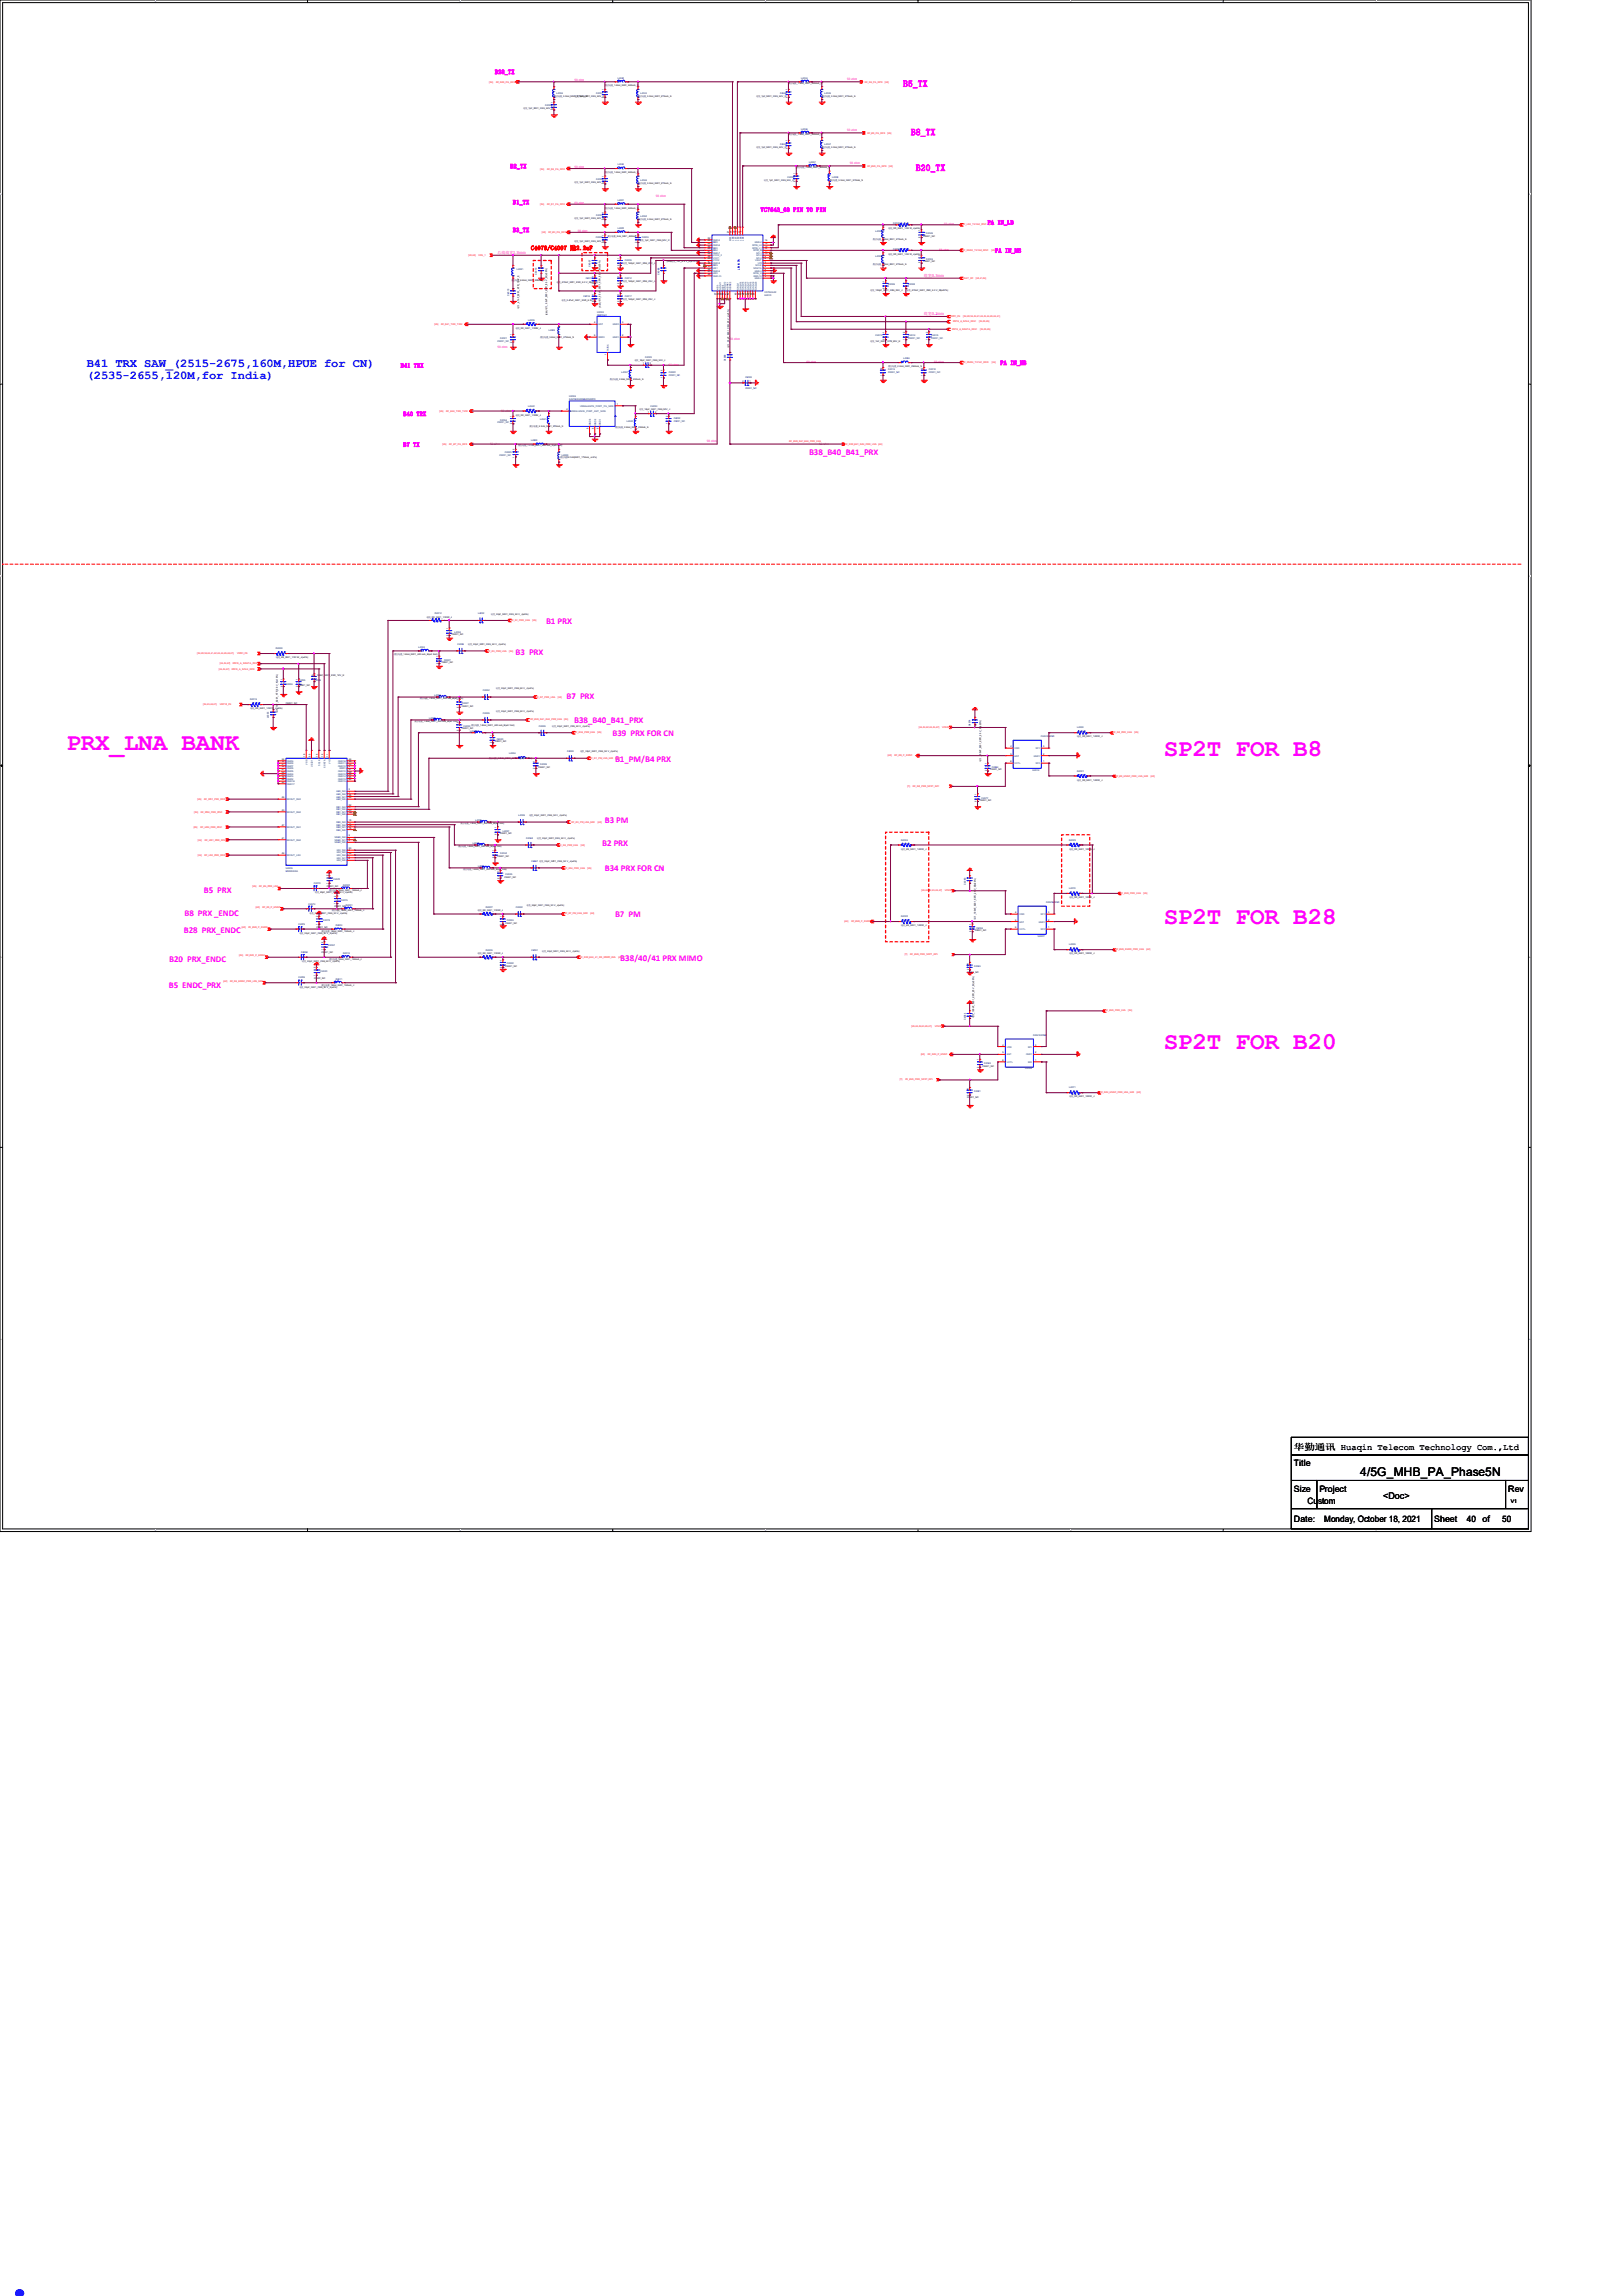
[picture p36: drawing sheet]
<svg xmlns="http://www.w3.org/2000/svg" width="210mm" height="297mm" viewBox="0 0 210 297" stroke-linecap="round" stroke-linejoin="round" font-family="sans-serif">
<defs><g id="words">
<text font-size="8.5" fill="#00f" x="0" y="297">.</text>
<g font-size="3.1" fill="#f0f">
<text x="8.6" y="97.1">PRX_LNA BANK</text>
<text x="150.6" y="97.7">SP2T FOR B8</text>
<text x="150.6" y="119.5">SP2T FOR B28</text>
<text x="150.6" y="135.7">SP2T FOR B20</text>
</g>
<g font-size="1.6" fill="#00f">
<text x="11.2" y="47.5">B41 TRX SAW_(2515-2675,160M,HPUE for CN)</text>
<text x="11.2" y="49.1">(2535-2655,120M,for India)</text>
</g>
<text font-size="1.6" x="176" y="191">4/5G_MHB_PA_Phase5N</text>
<text font-size="1.2" x="179" y="193.9">&lt;Doc&gt;</text>
<g font-size="1.1" fill="#f0f">
<text x="116.9" y="11.2">B5_TX</text>
<text x="117.9" y="17.5">B8_TX</text>
<text x="118.5" y="22.1">B20_TX</text>
<text x="104.7" y="58.9">B38_B40_B41_PRX</text>
<text x="70.7" y="80.7">B1 PRX</text>
<text x="66.7" y="84.7">B3 PRX</text>
<text x="73.3" y="90.4">B7 PRX</text>
<text x="74.3" y="93.6">B38_B40_B41_PRX</text>
<text x="79.2" y="95.2">B39 PRX FOR CN</text>
<text x="79.6" y="98.5">B1_PM/B4 PRX</text>
<text x="78.3" y="106.4">B3 PM</text>
<text x="77.9" y="109.4">B2 PRX</text>
<text x="78.3" y="112.7">B34 PRX FOR CN</text>
<text x="23.9" y="118.5">B8 PRX _ENDC</text>
<text x="26.4" y="115.5">B5 PRX</text>
<text x="79.6" y="118.7">B7 PM</text>
<text x="21.9" y="124.5">B20 PRX_ENDC</text>
<text x="23.8" y="120.6">B28 PRX_ENDC</text>
<text x="80.3" y="124.3">B38/40/41 PRX MIMO</text>
<text x="21.8" y="127.8">B5 ENDC_PRX</text>
</g>
<g font-size="1.1">
<text x="167.4" y="189.7">Title</text>
<text x="167.4" y="187.5">华勤通讯 Huaqin Telecom Technology Com.,Ltd</text>
<text x="167.4" y="193">Size</text>
<text x="167.4" y="196.9">Date:</text>
<text x="169.2" y="194.6">Custom</text>
<text x="170.7" y="193">Project</text>
<text x="171.4" y="196.9">Monday, October 18, 2021</text>
<text x="185.6" y="196.9">Sheet</text>
<text x="189.8" y="196.9">40</text>
<text x="191.9" y="196.9">of</text>
<text x="194.4" y="196.9">50</text>
<text x="195.2" y="193">Rev</text>
</g>
<g font-size=".8" fill="#f0f">
<text x="64.1" y="9.6">B28_TX</text>
<text x="66" y="21.8">B2_TX</text>
<text x="66.4" y="26.4">B1_TX</text>
<text x="98.4" y="27.4">VC7643_63 PIN TO PIN</text>
<text x="127.8" y="29">PA IN_LB</text>
<text x="66.4" y="30">B3_TX</text>
<text x="128.8" y="32.7">PA IN_MB</text>
<text x="51.9" y="47.5">B41 TRX</text>
<text x="129.5" y="47.2">PA IN_HB</text>
<text x="52.2" y="53.8">B40 TRX</text>
<text x="52.2" y="57.8">B7 TX</text>
</g>
<text font-size=".8" fill="#f00" x="68.7" y="32.3">C4079/C4007 贴2.2uF</text>
<text font-size=".7" x="195.5" y="194.5">V1</text>
<g font-size=".5" fill="#f0f">
<text x="64.4" y="32.9">总线线宽1.5mm</text>
<text x="119.5" y="35.9">线宽0.3mm</text>
<text x="119.5" y="40.8">线宽0.2mm</text>
</g>
<g font-size=".4" fill="#f0f">
<text x="74.3" y="10.5">50 ohm</text>
<text x="109.6" y="10.3">50 ohm</text>
<text x="109.6" y="16.9">50 ohm</text>
<text x="74.3" y="21.7">50 ohm</text>
<text x="110" y="21.2">50 ohm</text>
<text x="74.3" y="26.3">50 ohm</text>
<text x="74.8" y="30">50 ohm</text>
<text x="84.9" y="25.5">50 ohm</text>
<text x="122.2" y="29.1">50 ohm</text>
<text x="121.5" y="32.4">50 ohm</text>
<text x="64.4" y="45">50 ohm</text>
<text x="86.5" y="47.3">50 ohm</text>
<text x="94.4" y="44">50 ohm</text>
<text x="104.4" y="46.9">50 ohm</text>
<text x="120.9" y="46.9">50 ohm</text>
<text x="64.9" y="53.3">50 ohm</text>
<text x="63.4" y="57.5">50 ohm</text>
<text x="91.5" y="57.2">50 ohm</text>
<text x="106" y="57.5">50 ohm</text>
</g>
<g font-size=".3" fill="#f00">
<text x="63.3" y="10.7">[39]</text>
<text x="64.2" y="10.7">RF_B28_PA_DPX</text>
<text x="111.9" y="10.7">RF_B5_PA_DPX</text>
<text x="114.5" y="10.7">[39]</text>
<text x="112.2" y="17.3">RF_B8_PA_DPX</text>
<text x="114.8" y="17.3">[39]</text>
<text x="69.9" y="21.9">[39]</text>
<text x="70.8" y="21.9">RF_B2_PA_DPX</text>
<text x="112.2" y="21.6">RF_B20_PA_DPX</text>
<text x="115" y="21.6">[39]</text>
<text x="69.9" y="26.5">[39]</text>
<text x="70.8" y="26.5">RF_B1_PA_DPX</text>
<text x="124.6" y="29.2">RF_LB0_TX1A0_RFIC</text>
<text x="128" y="29.2">[35]</text>
<text x="60.6" y="33.1">[38,46]</text>
<text x="61.9" y="33.1">VPA_1</text>
<text x="70.1" y="30.1">[39]</text>
<text x="71" y="30.1">RF_B3_PA_DPX</text>
<text x="124.6" y="32.5">RF_MHB0_TX1A0_RFIC</text>
<text x="128.3" y="32.5">[35]</text>
<text x="122.9" y="41.1">VMIPI_FE</text>
<text x="123.3" y="41.7">MIPI2_A_SCLK_RFIC</text>
<text x="124.6" y="36.1">VBAT_RF</text>
<text x="124.7" y="41.1">[36,38,39,40,41,42,43,44,45,46,47]</text>
<text x="126.3" y="36.1">[38,41,46]</text>
<text x="126.7" y="41.7">[35,39,46]</text>
<text x="56.2" y="42">[39]</text>
<text x="57.1" y="42">RF_B41_TRX_TXM</text>
<text x="123.2" y="42.7">MIPI2_A_SDATA_RFIC</text>
<text x="124.6" y="47">RF_MHB0_TX1A1_RFIC</text>
<text x="126.8" y="42.7">[35,39,46]</text>
<text x="128.3" y="47">[35]</text>
<text x="56.9" y="53.3">[39]</text>
<text x="57.7" y="53.3">RF_B40_TRX_TXM</text>
<text x="57.3" y="57.6">[39]</text>
<text x="58.1" y="57.6">RF_B7_PA_DPX</text>
<text x="102.1" y="57.2">RF_B38_B41_B40_PRX_LNA</text>
<text x="109.3" y="57.5">RF_B38_B41_B40_PRX_LNA</text>
<text x="113.7" y="57.5">[40]</text>
<text x="66.1" y="80.3">RF_B1_PRX_LNA</text>
<text x="68.9" y="80.3">[39]</text>
<text x="25.5" y="84.6">[36,38,39,40,41,42,43,44,45,46,47]</text>
<text x="28.3" y="86.6">[35,46,47]</text>
<text x="28.4" y="85.9">[35,46,47]</text>
<text x="30" y="86.6">MIPI0_A_SCLK_RFIC</text>
<text x="30.1" y="85.9">MIPI0_A_SDATA_RFIC</text>
<text x="30.7" y="84.6">VMIPI_FE</text>
<text x="63.1" y="84.3">RF_B3_PRX_LNA</text>
<text x="65.9" y="84.3">[39]</text>
<text x="26.3" y="91.2">[36,43,46,47]</text>
<text x="28.5" y="91.2">VRF18_FE</text>
<text x="68.6" y="93.2">RF_B38_B41_B40_PRX_LNA</text>
<text x="69.4" y="90.3">RF_B7_PRX_LNA</text>
<text x="72.2" y="90.3">[39]</text>
<text x="73" y="93.2">[40]</text>
<text x="74.3" y="94.8">RF_B39_PRX_LNA</text>
<text x="77.3" y="94.8">[39]</text>
<text x="118.9" y="94.2">[36,40,42,43,45,47]</text>
<text x="121.9" y="94.2">VFE28</text>
<text x="144" y="94.8">RF_B8_PRX_LNA</text>
<text x="146.8" y="94.8">[39]</text>
<text x="76.3" y="98.1">RF_B1_PM_LNA_50R</text>
<text x="79.7" y="98.1">[42]</text>
<text x="114.9" y="97.8">[40]</text>
<text x="115.8" y="97.8">RF_B8_P_ENDC</text>
<text x="117.4" y="101.8">[7]</text>
<text x="118.1" y="101.8">RF_B8_PRX_SP2T_BPI</text>
<text x="144.3" y="100.5">RF_B8_ENDC_PRX_LNA_50R</text>
<text x="148.9" y="100.5">[42]</text>
<text x="25.1" y="107.1">[35]</text>
<text x="25.1" y="105.1">[35]</text>
<text x="25.6" y="103.5">[35]</text>
<text x="26" y="107.1">RF_HB0_PRX_RFIC</text>
<text x="26" y="105.1">RF_MB0_PRX_RFIC</text>
<text x="26.4" y="103.5">RF_MB1_PRX_RFIC</text>
<text x="74" y="106.4">RF_B3_PM_LNA_50R</text>
<text x="77.4" y="106.4">[42]</text>
<text x="25.6" y="108.8">[35]</text>
<text x="25.6" y="110.7">[35]</text>
<text x="26.5" y="110.7">RF_LB0_PRX_RFIC</text>
<text x="26.5" y="108.8">RF_HB1_PRX_RFIC</text>
<text x="72.3" y="109.4">RF_B2_PRX_LNA</text>
<text x="73" y="112.4">RF_B34_PRX_LNA</text>
<text x="75.2" y="109.4">[39]</text>
<text x="76" y="112.4">[39]</text>
<text x="32.7" y="114.8">[39]</text>
<text x="33.1" y="117.4">[40]</text>
<text x="33.5" y="114.8">RF_B5_PRX_LNA</text>
<text x="34" y="117.4">RF_B8_P_ENDC</text>
<text x="73" y="118.3">RF_B7_PM_LNA_50R</text>
<text x="76.4" y="118.3">[42]</text>
<text x="109.3" y="119.3">[40]</text>
<text x="110.2" y="119.3">RF_B28_P_ENDC</text>
<text x="119.3" y="115.3">[36,40,42,43,45,47]</text>
<text x="122.3" y="115.3">VFE28</text>
<text x="145" y="115.7">RF_B28_PRX_LNA</text>
<text x="148" y="115.7">[39]</text>
<text x="30.9" y="123.7">[40]</text>
<text x="31.3" y="120.1">[40]</text>
<text x="31.8" y="123.7">RF_B20_P_ENDC</text>
<text x="32.1" y="120.1">RF_B28_P_ENDC</text>
<text x="75" y="123.9">RF_B38_B40_41_RX_MIIMO_LNA</text>
<text x="80" y="123.9">[41]</text>
<text x="117.1" y="123.6">[7]</text>
<text x="117.8" y="123.6">RF_B28_PRX_SP2T_BPI</text>
<text x="144.3" y="122.9">RF_B28_ENDC_PRX_LNA</text>
<text x="148.4" y="122.9">[42]</text>
<text x="28.9" y="127">[42]</text>
<text x="29.8" y="127">RF_B5_ENDC_PRX_LNA_50R</text>
<text x="143" y="130.8">RF_B20_PRX_LNA</text>
<text x="146" y="130.8">[39]</text>
<text x="117.9" y="132.8">[36,40,42,43,45,47]</text>
<text x="119.2" y="136.4">[40]</text>
<text x="120.1" y="136.4">RF_B20_P_ENDC</text>
<text x="121" y="132.8">VFE28</text>
<text x="116.4" y="139.7">[7]</text>
<text x="117.2" y="139.7">RF_B20_PRX_SP2T_BPI</text>
<text x="142.3" y="141.4">RF_B20_ENDC_PRX_LNA_50R</text>
<text x="147.1" y="141.4">[42]</text>
</g>
<g font-size=".3" fill="#004080">
<text x="71.8" y="11.9" transform="rotate(-90 71.8 11.9)">2</text>
<text x="80.1" y="10.7">1</text>
<text x="80.6" y="10.7">2</text>
<text x="82.7" y="11.9" transform="rotate(-90 82.7 11.9)">2</text>
<text x="103.9" y="10.7">1</text>
<text x="104.4" y="10.7">2</text>
<text x="106.5" y="11.9" transform="rotate(-90 106.5 11.9)">2</text>
<text x="71.8" y="12.4" transform="rotate(-90 71.8 12.4)">1</text>
<text x="82.7" y="12.4" transform="rotate(-90 82.7 12.4)">1</text>
<text x="103.9" y="17.3">1</text>
<text x="104.4" y="17.3">2</text>
<text x="106.5" y="12.4" transform="rotate(-90 106.5 12.4)">1</text>
<text x="80.1" y="21.9">1</text>
<text x="80.6" y="21.9">2</text>
<text x="82.7" y="23.6" transform="rotate(-90 82.7 23.6)">1</text>
<text x="82.7" y="23.1" transform="rotate(-90 82.7 23.1)">2</text>
<text x="104.9" y="21.6">1</text>
<text x="105.3" y="21.6">2</text>
<text x="106.5" y="19" transform="rotate(-90 106.5 19)">1</text>
<text x="106.5" y="18.5" transform="rotate(-90 106.5 18.5)">2</text>
<text x="107.5" y="23.3" transform="rotate(-90 107.5 23.3)">1</text>
<text x="107.5" y="22.8" transform="rotate(-90 107.5 22.8)">2</text>
<text x="80.1" y="26.5">1</text>
<text x="80.6" y="26.5">2</text>
<text x="82.7" y="28.2" transform="rotate(-90 82.7 28.2)">1</text>
<text x="82.7" y="27.8" transform="rotate(-90 82.7 27.8)">2</text>
<text x="80.1" y="30.2">1</text>
<text x="80.6" y="30.2">2</text>
<text x="92.3" y="31.2">GND-5</text>
<text x="92.3" y="31.5">MB2</text>
<text x="92.3" y="31.8">GND-6</text>
<text x="92.3" y="32.2">MB3</text>
<text x="92.3" y="32.5">MB4</text>
<text x="92.3" y="32.8">GND-7</text>
<text x="92.3" y="33.1">VCC2_2</text>
<text x="92.3" y="33.5">VCC1</text>
<text x="92.3" y="33.8">VCC2</text>
<text x="92.3" y="34.2">GND-8</text>
<text x="92.3" y="34.5">MB5</text>
<text x="92.3" y="34.8">HB1</text>
<text x="92.3" y="35.1">GND-9</text>
<text x="92.3" y="35.5">HB2</text>
<text x="92.3" y="35.8">GND-10</text>
<text x="94.6" y="31.2" transform="rotate(-90 94.6 31.2)">MB1</text>
<text x="95" y="31.1" transform="rotate(-90 95 31.1)">LB5</text>
<text x="95.3" y="31.1" transform="rotate(-90 95.3 31.1)">LB1</text>
<text x="95.6" y="31.1" transform="rotate(-90 95.6 31.1)">LB2</text>
<text x="95.9" y="31.1" transform="rotate(-90 95.9 31.1)">LB3</text>
<text x="96.3" y="31.1" transform="rotate(-90 96.3 31.1)">LB4</text>
<text x="97.4" y="32.2">RFIN_L1</text>
<text x="97.4" y="31.8">RFIN_L2</text>
<text x="97.5" y="35.8">GND-13</text>
<text x="97.5" y="35.5">RFIN_H</text>
<text x="97.5" y="34.8">SDATA</text>
<text x="97.5" y="32.5">RFIN_M</text>
<text x="97.7" y="35.1">GND-3</text>
<text x="97.7" y="31.5">GND-4</text>
<text x="97.7" y="33.8">VBAT</text>
<text x="97.8" y="34.5">SCLK</text>
<text x="97.9" y="33.5">NC-2</text>
<text x="97.9" y="33.1">NC-3</text>
<text x="97.9" y="32.8">NC-1</text>
<text x="98.1" y="34.2">VIO</text>
<text x="114.4" y="33.9" transform="rotate(-90 114.4 33.9)">1</text>
<text x="114.4" y="33.4" transform="rotate(-90 114.4 33.4)">2</text>
<text x="114.4" y="30.6" transform="rotate(-90 114.4 30.6)">1</text>
<text x="114.4" y="30.1" transform="rotate(-90 114.4 30.1)">2</text>
<text x="93" y="37.5" transform="rotate(-90 93 37.5)">HB3</text>
<text x="93.3" y="37.5" transform="rotate(-90 93.3 37.5)">GND-11</text>
<text x="93.6" y="37.5" transform="rotate(-90 93.6 37.5)">HB4</text>
<text x="93.9" y="37.5" transform="rotate(-90 93.9 37.5)">GND-12</text>
<text x="94.3" y="37.5" transform="rotate(-90 94.3 37.5)">HBRX1</text>
<text x="94.6" y="37.5" transform="rotate(-90 94.6 37.5)">HBRX2</text>
<text x="95.6" y="37.5" transform="rotate(-90 95.6 37.5)">GND-1</text>
<text x="95.9" y="37.5" transform="rotate(-90 95.9 37.5)">GND-14</text>
<text x="96.3" y="37.5" transform="rotate(-90 96.3 37.5)">GND-15</text>
<text x="96.6" y="37.5" transform="rotate(-90 96.6 37.5)">GND-16</text>
<text x="96.9" y="37.5" transform="rotate(-90 96.9 37.5)">GND-17</text>
<text x="97.2" y="37.5" transform="rotate(-90 97.2 37.5)">GND-18</text>
<text x="97.6" y="37.5" transform="rotate(-90 97.6 37.5)">GND-19</text>
<text x="97.7" y="36.1">GND-2</text>
<text x="97.9" y="37.5" transform="rotate(-90 97.9 37.5)">GND-20</text>
<text x="72.5" y="43.1" transform="rotate(-90 72.5 43.1)">1</text>
<text x="72.5" y="42.6" transform="rotate(-90 72.5 42.6)">2</text>
<text x="77.4" y="42.1">ANT</text>
<text x="77.4" y="43.7">GND3</text>
<text x="78.8" y="45.4" transform="rotate(-90 78.8 45.4)">TX/RX</text>
<text x="79.3" y="43.7">GND1</text>
<text x="79.3" y="42.1">GND2</text>
<text x="73.8" y="53.3">UNBALANCE_PORT_ANT_SIDE</text>
<text x="75.1" y="52.6">UNBALANCE_PORT_PA_SIDE</text>
<text x="81.7" y="48.7" transform="rotate(-90 81.7 48.7)">1</text>
<text x="81.7" y="48.2" transform="rotate(-90 81.7 48.2)">2</text>
<text x="69.5" y="57.6">1</text>
<text x="70" y="57.6">2</text>
<text x="71.2" y="54.7" transform="rotate(-90 71.2 54.7)">1</text>
<text x="71.2" y="54.2" transform="rotate(-90 71.2 54.2)">2</text>
<text x="72.5" y="59.3" transform="rotate(-90 72.5 59.3)">1</text>
<text x="72.5" y="58.8" transform="rotate(-90 72.5 58.8)">2</text>
<text x="76.5" y="55" transform="rotate(-90 76.5 55)">GND-3</text>
<text x="77.1" y="55" transform="rotate(-90 77.1 55)">GND-2</text>
<text x="77.8" y="55" transform="rotate(-90 77.8 55)">GND-1</text>
<text x="82.4" y="55" transform="rotate(-90 82.4 55)">1</text>
<text x="82.4" y="54.5" transform="rotate(-90 82.4 54.5)">2</text>
<text x="37.2" y="101.5">GND17</text>
<text x="37.2" y="101.2">GND18</text>
<text x="37.2" y="100.8">GND2</text>
<text x="37.2" y="100.5">GND3</text>
<text x="37.2" y="100.2">GND4</text>
<text x="37.2" y="99.9">GND5</text>
<text x="37.2" y="99.5">GND6</text>
<text x="37.2" y="99.2">GND7</text>
<text x="37.2" y="98.8">GND8</text>
<text x="37.2" y="98.6">GND9</text>
<text x="39.8" y="98.9" transform="rotate(-90 39.8 98.9)">VDD</text>
<text x="40.5" y="99.2" transform="rotate(-90 40.5 99.2)">USID1</text>
<text x="41.4" y="99.1" transform="rotate(-90 41.4 99.1)">SCLK</text>
<text x="42.1" y="99.3" transform="rotate(-90 42.1 99.3)">SDATA</text>
<text x="42.8" y="98.8" transform="rotate(-90 42.8 98.8)">VIO</text>
<text x="43.8" y="99.2">GND10</text>
<text x="43.8" y="99.9">GND12</text>
<text x="43.8" y="100.2">GND13</text>
<text x="43.8" y="100.5">GND14</text>
<text x="43.8" y="100.8">GND19</text>
<text x="43.8" y="101.2">GND15</text>
<text x="43.8" y="98.6">GND16</text>
<text x="43.8" y="98.8">GND11</text>
<text x="43.9" y="99.5">GND1</text>
<text x="131.3" y="98.8">VCTL</text>
<text x="131.3" y="96.9">VDD</text>
<text x="131.3" y="97.9">ANT</text>
<text x="133.8" y="97.9">GND1</text>
<text x="134" y="98.8">RF2</text>
<text x="134" y="96.9">RF1</text>
<text x="37.2" y="107.1">RFOUT_MH1</text>
<text x="37.2" y="105.2">RFOUT_MH2</text>
<text x="37.2" y="103.5">RFOUT_MH3</text>
<text x="43.5" y="107.4">MB0_IN0</text>
<text x="43.5" y="107.1">MB0_IN1</text>
<text x="43.5" y="106.8">MB0_IN2</text>
<text x="43.5" y="106.5">MB0_IN3</text>
<text x="43.5" y="105.5">MB1_IN0</text>
<text x="43.5" y="105.2">MB1_IN1</text>
<text x="43.5" y="104.8">MB1_IN2</text>
<text x="43.5" y="104.5">MB1_IN3</text>
<text x="43.5" y="103.5">HB0_IN0</text>
<text x="43.5" y="103.2">HB0_IN1</text>
<text x="43.5" y="102.8">HB0_IN2</text>
<text x="43.5" y="102.5">HB0_IN3</text>
<text x="37.2" y="110.7">RFOUT_LB0</text>
<text x="37.2" y="108.8">RFOUT_MH0</text>
<text x="43.3" y="109.1">MHB0_IN0</text>
<text x="43.3" y="108.8">MHB0_IN1</text>
<text x="43.3" y="108.5">MHB0_IN2</text>
<text x="43.6" y="111.4">LB0_IN0</text>
<text x="43.6" y="111.1">LB0_IN1</text>
<text x="43.6" y="110.7">LB0_IN2</text>
<text x="43.6" y="110.4">LB0_IN3</text>
<text x="43.6" y="110.1">LB0_IN4</text>
<text x="131.9" y="118.4">VDD</text>
<text x="131.9" y="119.3">ANT</text>
<text x="134.4" y="119.3">GND1</text>
<text x="134.7" y="118.4">RF1</text>
<text x="131.9" y="120.3">VCTL</text>
<text x="134.7" y="120.3">RF2</text>
<text x="130.3" y="137.5">VCTL</text>
<text x="130.3" y="135.5">VDD</text>
<text x="130.3" y="136.5">ANT</text>
<text x="132.8" y="136.5">GND1</text>
<text x="133" y="137.5">RF2</text>
<text x="133" y="135.5">RF1</text>
</g>
<g font-size=".3">
<text x="78.1" y="11.7" transform="rotate(-90 78.1 11.7)">1</text>
<text x="78.3" y="11.2">叠层电感_1.0nH_0201_520mA_S</text>
<text x="101.9" y="11.7" transform="rotate(-90 101.9 11.7)">1</text>
<text x="102" y="10.8">叠层电感_1.0nH_0201_520mA_S</text>
<text x="67.7" y="14.1">电容_1pF_0201_C0G_50V_C</text>
<text x="71.5" y="14.3" transform="rotate(-90 71.5 14.3)">2</text>
<text x="71.5" y="13.3" transform="rotate(-90 71.5 13.3)">1</text>
<text x="71.7" y="12.5">叠层电感_3.3nH_0201_270mA_S</text>
<text x="74.3" y="12.5">电容_1pF_0201_C0G_50V_C</text>
<text x="78.1" y="12.6" transform="rotate(-90 78.1 12.6)">2</text>
<text x="82.6" y="12.5">叠层电感_3.3nH_0201_270mA_S</text>
<text x="97.8" y="12.5">电容_1pF_0201_C0G_50V_C</text>
<text x="101.9" y="12.6" transform="rotate(-90 101.9 12.6)">2</text>
<text x="102" y="17.4">叠层电感_1.0nH_0201_520mA_S</text>
<text x="106.3" y="12.5">叠层电感_3.3nH_0201_270mA_S</text>
<text x="74.3" y="23.7">电容_1pF_0201_C0G_50V_C</text>
<text x="78.1" y="23.8" transform="rotate(-90 78.1 23.8)">2</text>
<text x="78.1" y="22.9" transform="rotate(-90 78.1 22.9)">1</text>
<text x="78.3" y="22.4">叠层电感_1.0nH_0201_520mA_S</text>
<text x="82.6" y="23.8">叠层电感_3.3nH_0201_270mA_S</text>
<text x="97.8" y="19.1">电容_1pF_0201_C0G_50V_C</text>
<text x="98.8" y="23.4">电容_1pF_0201_C0G_50V_C</text>
<text x="101.9" y="19.2" transform="rotate(-90 101.9 19.2)">2</text>
<text x="101.9" y="18.3" transform="rotate(-90 101.9 18.3)">1</text>
<text x="102.9" y="23.5" transform="rotate(-90 102.9 23.5)">2</text>
<text x="102.9" y="22.6" transform="rotate(-90 102.9 22.6)">1</text>
<text x="103" y="21.7">叠层电感_1.0nH_0201_520mA_S</text>
<text x="106.3" y="19.1">叠层电感_3.3nH_0201_270mA_S</text>
<text x="107.3" y="23.5">叠层电感_3.3nH_0201_270mA_S</text>
<text x="74.3" y="28.3">电容_1pF_0201_C0G_50V_C</text>
<text x="78.1" y="28.5" transform="rotate(-90 78.1 28.5)">2</text>
<text x="78.1" y="27.5" transform="rotate(-90 78.1 27.5)">1</text>
<text x="78.3" y="27">叠层电感_1.0nH_0201_520mA_S</text>
<text x="82.6" y="28.4">叠层电感_3.3nH_0201_270mA_S</text>
<text x="114.9" y="29.6">电阻_0R_0201_1/20 W_J(±5%)</text>
<text x="119.1" y="29.8" transform="rotate(-90 119.1 29.8)">1</text>
<text x="74.3" y="31.3">电容_1pF_0201_C0G_50V_C</text>
<text x="76.8" y="35.8" transform="rotate(-90 76.8 35.8)">1</text>
<text x="78.1" y="31.4" transform="rotate(-90 78.1 31.4)">2</text>
<text x="78.1" y="30.5" transform="rotate(-90 78.1 30.5)">1</text>
<text x="78.6" y="30.6">叠层电感_2nH_0201_400mA_S</text>
<text x="80.1" y="35.8" transform="rotate(-90 80.1 35.8)">1</text>
<text x="80.1" y="34.4" transform="rotate(-90 80.1 34.4)">2</text>
<text x="80.1" y="33.5" transform="rotate(-90 80.1 33.5)">1</text>
<text x="80.6" y="34.2">电容_100pF_0201_C0G_25V_J</text>
<text x="82.4" y="31.4" transform="rotate(-90 82.4 31.4)">2</text>
<text x="82.4" y="30.5" transform="rotate(-90 82.4 30.5)">1</text>
<text x="82.8" y="31.2">电容_1pF_0201_C0G_50V_C</text>
<text x="86.3" y="34">(XM)电容_1uF_6.3 V_K(±10%)</text>
<text x="91.6" y="30.9">22</text>
<text x="91.6" y="31.2">23</text>
<text x="91.6" y="31.6">24</text>
<text x="91.6" y="31.9">25</text>
<text x="91.6" y="32.3">26</text>
<text x="91.6" y="32.6">27</text>
<text x="91.6" y="32.9">28</text>
<text x="91.6" y="33.2">29</text>
<text x="91.6" y="33.6">30</text>
<text x="91.6" y="33.9">31</text>
<text x="91.6" y="34.2">32</text>
<text x="91.6" y="34.5">33</text>
<text x="91.6" y="34.9">34</text>
<text x="91.6" y="35.2">35</text>
<text x="91.6" y="35.6">36</text>
<text x="94.3" y="30.2" transform="rotate(-90 94.3 30.2)">21</text>
<text x="94.7" y="30.2" transform="rotate(-90 94.7 30.2)">20</text>
<text x="95" y="30.2" transform="rotate(-90 95 30.2)">19</text>
<text x="95.3" y="30.2" transform="rotate(-90 95.3 30.2)">18</text>
<text x="95.6" y="30.2" transform="rotate(-90 95.6 30.2)">17</text>
<text x="96" y="30.2" transform="rotate(-90 96 30.2)">16</text>
<text x="98.9" y="33.9">7</text>
<text x="99" y="33.2">9</text>
<text x="99" y="32.9">10</text>
<text x="99" y="32.6">11</text>
<text x="99" y="34.2">6</text>
<text x="99" y="33.6">8</text>
<text x="99" y="35.9">1</text>
<text x="99" y="34.9">4</text>
<text x="99" y="31.2">15</text>
<text x="99" y="35.6">2</text>
<text x="99" y="35.2">3</text>
<text x="99" y="34.5">5</text>
<text x="99" y="32.3">12</text>
<text x="99" y="31.9">13</text>
<text x="99" y="31.6">14</text>
<text x="112.9" y="31">叠层电感_3.3nH_0201_270mA_S</text>
<text x="112.9" y="34.3">叠层电感_3.3nH_0201_270mA_S</text>
<text x="114.9" y="32.9">电阻_0R_0201_1/20 W_J(±5%)</text>
<text x="119.1" y="34.1" transform="rotate(-90 119.1 34.1)">2</text>
<text x="119.1" y="33.2" transform="rotate(-90 119.1 33.2)">1</text>
<text x="119.1" y="30.8" transform="rotate(-90 119.1 30.8)">2</text>
<text x="119.5" y="34">C0201_NC</text>
<text x="119.5" y="30.7">C0201_NC</text>
<text x="66.2" y="36.4">叠层电感_6.8nH_0201_200mA_J</text>
<text x="67.2" y="40" transform="rotate(-90 67.2 40)">电容_4.7nF_0201_X7R_10 V_K</text>
<text x="70.8" y="40.8" transform="rotate(-90 70.8 40.8)">(XM)电容_2.2uF_0201_X5R_6.3 V_M(±20%)</text>
<text x="72" y="36.6">电容_470nF_0201_X5R_6.3 V_M(±20%)</text>
<text x="72.6" y="38.9">电容_0.47uF_0201_X5R_6.3V_M</text>
<text x="76.8" y="39" transform="rotate(-90 76.8 39)">2</text>
<text x="76.8" y="38.1" transform="rotate(-90 76.8 38.1)">1</text>
<text x="76.8" y="36.7" transform="rotate(-90 76.8 36.7)">2</text>
<text x="76.9" y="41.8">4</text>
<text x="77.7" y="39.8" transform="rotate(-90 77.7 39.8)">(XM)电容_2.2uF_0201_X5R_6.3 V_M(±20%)</text>
<text x="80.1" y="39" transform="rotate(-90 80.1 39)">2</text>
<text x="80.1" y="38.1" transform="rotate(-90 80.1 38.1)">1</text>
<text x="80.1" y="36.7" transform="rotate(-90 80.1 36.7)">2</text>
<text x="80.5" y="41.8">3</text>
<text x="80.6" y="38.8">电容_100pF_0201_C0G_25V_J</text>
<text x="80.6" y="36.5">电容_100pF_0201_C0G_25V_J</text>
<text x="92.7" y="38.2" transform="rotate(-90 92.7 38.2)">37</text>
<text x="93" y="38.2" transform="rotate(-90 93 38.2)">38</text>
<text x="93.3" y="38.2" transform="rotate(-90 93.3 38.2)">39</text>
<text x="93.6" y="38.2" transform="rotate(-90 93.6 38.2)">40</text>
<text x="94" y="38.2" transform="rotate(-90 94 38.2)">41</text>
<text x="94.3" y="38.2" transform="rotate(-90 94.3 38.2)">42</text>
<text x="95.3" y="38.2" transform="rotate(-90 95.3 38.2)">43</text>
<text x="95.6" y="38.2" transform="rotate(-90 95.6 38.2)">44</text>
<text x="96" y="38.2" transform="rotate(-90 96 38.2)">45</text>
<text x="96.3" y="38.2" transform="rotate(-90 96.3 38.2)">46</text>
<text x="96.6" y="38.2" transform="rotate(-90 96.6 38.2)">47</text>
<text x="96.9" y="38.2" transform="rotate(-90 96.9 38.2)">48</text>
<text x="97.3" y="38.2" transform="rotate(-90 97.3 38.2)">49</text>
<text x="97.6" y="38.2" transform="rotate(-90 97.6 38.2)">50</text>
<text x="112.6" y="37.6">电容_100pF_0201_C0G_25V_J</text>
<text x="114.5" y="37.4" transform="rotate(-90 114.5 37.4)">2</text>
<text x="114.5" y="36.5" transform="rotate(-90 114.5 36.5)">1</text>
<text x="117.3" y="37.6">电容_470nF_0201_X5R_6.3 V_M(±20%)</text>
<text x="66.3" y="44.3" transform="rotate(-90 66.3 44.3)">2</text>
<text x="66.3" y="43.4" transform="rotate(-90 66.3 43.4)">1</text>
<text x="66.7" y="42.5">电阻_0R_0201_1/20W_J</text>
<text x="69.9" y="43.7">叠层电感_3.3nH_0201_270mA_S</text>
<text x="76.9" y="43.5">5</text>
<text x="78.5" y="46" transform="rotate(-90 78.5 46)">1</text>
<text x="80.5" y="43.5">2</text>
<text x="82.1" y="46.7">电容_18pF_0201_C0G_50V_J</text>
<text x="83.2" y="47.1">1</text>
<text x="84.1" y="47.1">2</text>
<text x="94.4" y="45" transform="rotate(-90 94.4 45)">电容_33pF_0201_C0G_25 V_J(±5%)</text>
<text x="112.6" y="44.2">电容_1nF_0201_X7R_25V_K</text>
<text x="114.1" y="47.7" transform="rotate(-90 114.1 47.7)">2</text>
<text x="114.5" y="44" transform="rotate(-90 114.5 44)">2</text>
<text x="114.5" y="43.1" transform="rotate(-90 114.5 43.1)">1</text>
<text x="114.9" y="47.5">叠层电感_2.2nH_0201_290mA_S</text>
<text x="117.1" y="44" transform="rotate(-90 117.1 44)">1</text>
<text x="117.1" y="43.1" transform="rotate(-90 117.1 43.1)">2</text>
<text x="119.4" y="47.7" transform="rotate(-90 119.4 47.7)">2</text>
<text x="120.1" y="44" transform="rotate(-90 120.1 44)">1</text>
<text x="120.1" y="43.1" transform="rotate(-90 120.1 43.1)">2</text>
<text x="66.3" y="53.9" transform="rotate(-90 66.3 53.9)">1</text>
<text x="66.7" y="53.8">电阻_0R_0201_1/20W_J</text>
<text x="73.3" y="53">4</text>
<text x="78.9" y="49.1">叠层电感_3.9nH_0201_230mA_S</text>
<text x="79.8" y="52.4">1</text>
<text x="82.7" y="53">电容_18pF_0201_C0G_50V_J</text>
<text x="83.8" y="53.4">1</text>
<text x="84.8" y="53.4">2</text>
<text x="85.7" y="48.9" transform="rotate(-90 85.7 48.9)">1</text>
<text x="85.7" y="48" transform="rotate(-90 85.7 48)">2</text>
<text x="86.4" y="53.9" transform="rotate(-90 86.4 53.9)">2</text>
<text x="96.1" y="49.4">2</text>
<text x="97" y="49.4">1</text>
<text x="114.1" y="48.6" transform="rotate(-90 114.1 48.6)">1</text>
<text x="119.4" y="48.6" transform="rotate(-90 119.4 48.6)">1</text>
<text x="66.3" y="54.9" transform="rotate(-90 66.3 54.9)">2</text>
<text x="66.6" y="59.2" transform="rotate(-90 66.6 59.2)">1</text>
<text x="66.6" y="58.3" transform="rotate(-90 66.6 58.3)">2</text>
<text x="67.1" y="57.7">叠层电感_1.2 nH_0201_550 mA_S(±0.3nH)</text>
<text x="68.5" y="55.3">叠层电感_3.3nH_0201_270mA_S</text>
<text x="72.5" y="59.3">叠层电感9.1nH(0201_170mA_+/-5%)</text>
<text x="76.2" y="55.6" transform="rotate(-90 76.2 55.6)">5</text>
<text x="76.8" y="55.6" transform="rotate(-90 76.8 55.6)">3</text>
<text x="77.5" y="55.6" transform="rotate(-90 77.5 55.6)">2</text>
<text x="79.6" y="55.4">叠层电感_3.9nH_0201_230mA_S</text>
<text x="86.4" y="54.9" transform="rotate(-90 86.4 54.9)">1</text>
<text x="55.2" y="79.9">电阻_0R_0201_1/20W_J</text>
<text x="58" y="82.3" transform="rotate(-90 58 82.3)">2</text>
<text x="58" y="81.4" transform="rotate(-90 58 81.4)">1</text>
<text x="58.5" y="82.2">C0201_NC</text>
<text x="60.5" y="83.5">电容_33pF_0201_C0G_50 V_J(±5%)</text>
<text x="63.5" y="79.5">电容_33pF_0201_C0G_50 V_J(±5%)</text>
<text x="35.7" y="85.2">电阻_0R_0201_1/20 W_J(±5%)</text>
<text x="36.5" y="88.9" transform="rotate(-90 36.5 88.9)">2</text>
<text x="36.5" y="88" transform="rotate(-90 36.5 88)">1</text>
<text x="38.5" y="88.9" transform="rotate(-90 38.5 88.9)">2</text>
<text x="38.5" y="88" transform="rotate(-90 38.5 88)">1</text>
<text x="38.7" y="88.8">C0201_NC</text>
<text x="40.3" y="87.4">电容_100nF_0201_X5R_10V_K</text>
<text x="51" y="84.8">叠层电感_1.8nH_0201_420 mA_B(±0.1nH)</text>
<text x="56.7" y="85.9" transform="rotate(-90 56.7 85.9)">2</text>
<text x="56.7" y="85" transform="rotate(-90 56.7 85)">1</text>
<text x="57.2" y="85.8">C0201_NC</text>
<text x="64.2" y="89.1">电容_33pF_0201_C0G_50 V_J(±5%)</text>
<text x="32.4" y="91.8">电阻_0R_0201_1/20 W_J(±5%)</text>
<text x="35.9" y="92.2" transform="rotate(-90 35.9 92.2)">电容_1nF_0201_X7R_50 V_K(±10%)</text>
<text x="37" y="91.1">C0201_NC</text>
<text x="53.6" y="93.4">叠层电感_1.8nH_0201_420 mA_B(±0.1nH)</text>
<text x="54.3" y="90.4">叠层电感_1.8nH_0201_420 mA_B(±0.1nH)</text>
<text x="59.3" y="91.5" transform="rotate(-90 59.3 91.5)">2</text>
<text x="59.3" y="90.6" transform="rotate(-90 59.3 90.6)">1</text>
<text x="59.3" y="94.5" transform="rotate(-90 59.3 94.5)">2</text>
<text x="59.3" y="93.6" transform="rotate(-90 59.3 93.6)">1</text>
<text x="59.8" y="94.4">C0201_NC</text>
<text x="59.8" y="91.4">C0201_NC</text>
<text x="61" y="93.9">叠层电感_1.8nH_0201_420 mA_B(±0.1nH)</text>
<text x="63.6" y="95.2" transform="rotate(-90 63.6 95.2)">1</text>
<text x="64.2" y="92.1">电容_33pF_0201_C0G_50 V_J(±5%)</text>
<text x="71.4" y="94">电容_33pF_0201_C0G_50 V_J(±5%)</text>
<text x="139.4" y="95.4">电阻_0R_0201_1/20W_J</text>
<text x="36.5" y="101.3">46</text>
<text x="36.5" y="100.9">48</text>
<text x="36.5" y="100.6">14</text>
<text x="36.5" y="100.2">25</text>
<text x="36.5" y="99.9">26</text>
<text x="36.5" y="99.6">27</text>
<text x="36.5" y="99.3">28</text>
<text x="36.5" y="98.9">31</text>
<text x="36.5" y="98.6">32</text>
<text x="36.5" y="98.3">34</text>
<text x="39.5" y="97.9" transform="rotate(-90 39.5 97.9)">10</text>
<text x="40.2" y="97.9" transform="rotate(-90 40.2 97.9)">33</text>
<text x="41.1" y="97.9" transform="rotate(-90 41.1 97.9)">13</text>
<text x="41.8" y="97.9" transform="rotate(-90 41.8 97.9)">12</text>
<text x="42.5" y="97.9" transform="rotate(-90 42.5 97.9)">11</text>
<text x="45.1" y="99.3">9</text>
<text x="45.1" y="98.9">35</text>
<text x="45.1" y="99.6">37</text>
<text x="45.1" y="99.9">38</text>
<text x="45.1" y="100.2">39</text>
<text x="45.1" y="100.6">40</text>
<text x="45.1" y="100.9">42</text>
<text x="45.1" y="98.3">44</text>
<text x="45.1" y="98.6">36</text>
<text x="63.2" y="98.1">叠层电感_1.8nH_0201_420 mA_B(±0.1nH)</text>
<text x="63.6" y="96.2" transform="rotate(-90 63.6 96.2)">2</text>
<text x="64.1" y="96">C0201_NC</text>
<text x="69.2" y="99.5" transform="rotate(-90 69.2 99.5)">2</text>
<text x="69.2" y="98.5" transform="rotate(-90 69.2 98.5)">1</text>
<text x="69.7" y="99.3">C0201_NC</text>
<text x="75.1" y="97.3">电容_33pF_0201_C0G_50 V_J(±5%)</text>
<text x="127" y="98.6" transform="rotate(-90 127 98.6)">电容_100nF_0201_X5R_25 V_M(±20%)</text>
<text x="127.7" y="99.8" transform="rotate(-90 127.7 99.8)">2</text>
<text x="127.7" y="98.9" transform="rotate(-90 127.7 98.9)">1</text>
<text x="128.2" y="99.7">C0201_NC</text>
<text x="130.7" y="98.6">6</text>
<text x="130.7" y="96.6">4</text>
<text x="130.7" y="97.6">5</text>
<text x="135" y="98.6">1</text>
<text x="135" y="96.6">3</text>
<text x="135" y="97.6">2</text>
<text x="139.4" y="101">电阻_0R_0201_1/20W_J</text>
<text x="36.5" y="106.8">47</text>
<text x="36.5" y="104.9">43</text>
<text x="36.5" y="103.2">45</text>
<text x="45.1" y="107.2">15</text>
<text x="45.1" y="106.8">16</text>
<text x="45.1" y="106.6">17</text>
<text x="45.1" y="106.2">18</text>
<text x="45.1" y="105.2">19</text>
<text x="45.1" y="104.9">20</text>
<text x="45.1" y="104.6">21</text>
<text x="45.1" y="104.2">22</text>
<text x="45.1" y="103.2">23</text>
<text x="45.1" y="102.9">24</text>
<text x="45.1" y="102.6">1</text>
<text x="45.1" y="102.2">2</text>
<text x="59.6" y="106.6">叠层电感_1.8nH_0201_420 mA_B(±0.1nH)</text>
<text x="64.3" y="107.1" transform="rotate(-90 64.3 107.1)">1</text>
<text x="64.7" y="107.9">C0201_NC</text>
<text x="68.5" y="105.6">电容_33pF_0201_C0G_50 V_J(±5%)</text>
<text x="126.4" y="103.8" transform="rotate(-90 126.4 103.8)">2</text>
<text x="126.4" y="102.8" transform="rotate(-90 126.4 102.8)">1</text>
<text x="126.8" y="103.6">C0201_NC</text>
<text x="36.5" y="110.5">49</text>
<text x="36.5" y="108.5">41</text>
<text x="42.5" y="113.4" transform="rotate(-90 42.5 113.4)">2</text>
<text x="45.1" y="111.2">6</text>
<text x="45.1" y="110.8">7</text>
<text x="45.1" y="110.5">29</text>
<text x="45.1" y="110.1">8</text>
<text x="45.1" y="109.9">30</text>
<text x="45.1" y="108.8">3</text>
<text x="45.1" y="108.5">4</text>
<text x="45.1" y="108.2">5</text>
<text x="59.3" y="109.6">叠层电感_1.8nH_0201_420 mA_B(±0.1nH)</text>
<text x="59.9" y="112.5">叠层电感_1.8nH_0201_420 mA_B(±0.1nH)</text>
<text x="63.9" y="111" transform="rotate(-90 63.9 111)">2</text>
<text x="63.9" y="110.1" transform="rotate(-90 63.9 110.1)">1</text>
<text x="64.3" y="108" transform="rotate(-90 64.3 108)">2</text>
<text x="64.4" y="110.9">C0201_NC</text>
<text x="64.6" y="113.7" transform="rotate(-90 64.6 113.7)">2</text>
<text x="64.6" y="112.7" transform="rotate(-90 64.6 112.7)">1</text>
<text x="65.3" y="113.6">C0201_NC</text>
<text x="69.5" y="108.6">电容_33pF_0201_C0G_50 V_J(±5%)</text>
<text x="69.8" y="111.5">电容_33pF_0201_C0G_50 V_J(±5%)</text>
<text x="116.6" y="109.9">电阻_0R_0201_1/20W_J</text>
<text x="138.3" y="109.9">电阻_0R_0201_1/20W_J</text>
<text x="40" y="118.2">电容_33pF_0201_C0G_50 V_J(±5%)</text>
<text x="40.7" y="115.5">电容_33pF_0201_C0G_50 V_J(±5%)</text>
<text x="40.9" y="120">C0201_NC</text>
<text x="41.1" y="119.6" transform="rotate(-90 41.1 119.6)">1</text>
<text x="41.1" y="118.7" transform="rotate(-90 41.1 118.7)">2</text>
<text x="42.3" y="114.7">C0201_NC</text>
<text x="42.5" y="114.3" transform="rotate(-90 42.5 114.3)">1</text>
<text x="42.6" y="115.3">叠层电感_18nH_0201_150mA_J</text>
<text x="42.9" y="117.9">叠层电感_18nH_0201_150mA_J</text>
<text x="43.3" y="117.3">C0201_NC</text>
<text x="43.5" y="117" transform="rotate(-90 43.5 117)">1</text>
<text x="43.5" y="116.1" transform="rotate(-90 43.5 116.1)">2</text>
<text x="61.8" y="117.9">电阻_0R_0201_1/20W_J</text>
<text x="64.9" y="119.6" transform="rotate(-90 64.9 119.6)">2</text>
<text x="64.9" y="118.7" transform="rotate(-90 64.9 118.7)">1</text>
<text x="65.4" y="119.5">C0201_NC</text>
<text x="68.1" y="117.1">电容_33pF_0201_C0G_50 V_J(±5%)</text>
<text x="116.6" y="119.8">电阻_0R_0201_1/20W_J</text>
<text x="125.7" y="119.7" transform="rotate(-90 125.7 119.7)">1</text>
<text x="126.3" y="119" transform="rotate(-90 126.3 119)">电容_100nF_0201_X5R_25 V_M(±20%)</text>
<text x="131.4" y="118.1">4</text>
<text x="131.4" y="119.1">5</text>
<text x="135.6" y="118.1">3</text>
<text x="135.6" y="119.1">2</text>
<text x="138.3" y="116.2">电阻_0R_0201_1/20W_J</text>
<text x="38.7" y="120.8">电容_33pF_0201_C0G_50 V_J(±5%)</text>
<text x="39.1" y="124.5">电容_33pF_0201_C0G_50 V_J(±5%)</text>
<text x="40.8" y="125.3" transform="rotate(-90 40.8 125.3)">2</text>
<text x="41.6" y="120.6">叠层电感_18nH_0201_150mA_J</text>
<text x="41.6" y="123.3">C0201_NC</text>
<text x="41.8" y="122.9" transform="rotate(-90 41.8 122.9)">1</text>
<text x="41.8" y="122" transform="rotate(-90 41.8 122)">2</text>
<text x="42.6" y="124.2">叠层电感_18nH_0201_150mA_J</text>
<text x="61.8" y="123.4">电阻_0R_0201_1/20W_J</text>
<text x="64.9" y="125.2" transform="rotate(-90 64.9 125.2)">2</text>
<text x="64.9" y="124.3" transform="rotate(-90 64.9 124.3)">1</text>
<text x="65.4" y="125.1">C0201_NC</text>
<text x="70.1" y="123.1">电容_33pF_0201_C0G_50 V_J(±5%)</text>
<text x="125.1" y="125.9">C0201_NC</text>
<text x="125.4" y="125.5" transform="rotate(-90 125.4 125.5)">2</text>
<text x="125.4" y="124.6" transform="rotate(-90 125.4 124.6)">1</text>
<text x="125.7" y="120.6" transform="rotate(-90 125.7 120.6)">2</text>
<text x="126.2" y="120.4">C0201_NC</text>
<text x="131.4" y="120.1">6</text>
<text x="135.6" y="120.1">1</text>
<text x="138.3" y="123.4">电阻_0R_0201_1/20W_J</text>
<text x="38.7" y="127.8">电容_33pF_0201_C0G_50 V_J(±5%)</text>
<text x="40.6" y="126.6">C0201_NC</text>
<text x="40.8" y="126.2" transform="rotate(-90 40.8 126.2)">1</text>
<text x="41.6" y="127.5">叠层电感_18nH_0201_150mA_J</text>
<text x="126.1" y="131.7" transform="rotate(-90 126.1 131.7)">电容_100nF_0201_X5R_25 V_M(±20%)</text>
<text x="126.7" y="137.2" transform="rotate(-90 126.7 137.2)">1</text>
<text x="127.1" y="138">C0201_NC</text>
<text x="129.7" y="137.2">6</text>
<text x="129.7" y="135.3">4</text>
<text x="129.7" y="136.3">5</text>
<text x="134" y="137.2">1</text>
<text x="134" y="135.3">3</text>
<text x="134" y="136.3">2</text>
<text x="125.1" y="142.1">C0201_NC</text>
<text x="125.4" y="141.7" transform="rotate(-90 125.4 141.7)">2</text>
<text x="125.4" y="140.8" transform="rotate(-90 125.4 140.8)">1</text>
<text x="126.7" y="138.1" transform="rotate(-90 126.7 138.1)">2</text>
<text x="138.3" y="141.9">电阻_0R_0201_1/20W_J</text>
</g>
<g font-size=".3" fill="#000080">
<text x="79.9" y="10.2">L4032</text>
<text x="103.7" y="10.2">L4034</text>
<text x="70.5" y="13.8">C4096</text>
<text x="72" y="12.2">L4059</text>
<text x="77.1" y="12.1">C4051</text>
<text x="82.9" y="12.2">L4033</text>
<text x="100.9" y="12.1">C4046</text>
<text x="103.7" y="16.8">L4036</text>
<text x="106.7" y="12.2">L4035</text>
<text x="77.1" y="23.3">C4055</text>
<text x="79.9" y="21.4">L4043</text>
<text x="82.9" y="23.4">L4044</text>
<text x="100.9" y="18.7">C4044</text>
<text x="101.9" y="23">C4095</text>
<text x="104.7" y="21.1">L4057</text>
<text x="106.7" y="18.8">L4037</text>
<text x="107.7" y="23.1">L4058</text>
<text x="77.1" y="28">C4001</text>
<text x="79.9" y="26">L4001</text>
<text x="79.9" y="29.6">L4002</text>
<text x="82.9" y="28">L4052</text>
<text x="113.3" y="30">L4000</text>
<text x="115.6" y="29">C4036</text>
<text x="66.9" y="34.9">L4081</text>
<text x="69.5" y="35.5" transform="rotate(-90 69.5 35.5)">C4079</text>
<text x="76.4" y="34.5" transform="rotate(-90 76.4 34.5)">C4007</text>
<text x="77.1" y="30.8">C4005</text>
<text x="80.9" y="33.8">C4009</text>
<text x="83.1" y="30.8">C4003</text>
<text x="85.3" y="35.5" transform="rotate(-90 85.3 35.5)">C4086</text>
<text x="113.3" y="33.3">L4003</text>
<text x="115.6" y="32.3">C4002</text>
<text x="119.9" y="33.6">C4004</text>
<text x="119.9" y="30.3">C4045</text>
<text x="65.9" y="38.2" transform="rotate(-90 65.9 38.2)">C4010</text>
<text x="68.3" y="41.5">L4005</text>
<text x="75.5" y="38.4">C4016</text>
<text x="75.8" y="36.2">C4011</text>
<text x="77.3" y="40.4">U4003</text>
<text x="77.3" y="40.8">QM23341</text>
<text x="80.9" y="38.4">C4017</text>
<text x="80.9" y="36.1">C4012</text>
<text x="98.9" y="38.3">U4010</text>
<text x="98.9" y="37.9">VC7643-62</text>
<text x="114.9" y="36.9">C4006</text>
<text x="117.5" y="36.9">C4008</text>
<text x="64.4" y="44.2">C0201_NC</text>
<text x="64.7" y="43.9">C4021</text>
<text x="71" y="42.8">L4006</text>
<text x="83.5" y="46.4">C4020</text>
<text x="93.9" y="46.7" transform="rotate(-90 93.9 46.7)">C4099</text>
<text x="113.3" y="43.5">C4013</text>
<text x="114.9" y="47.9">C4019</text>
<text x="116.9" y="46.5">L4004</text>
<text x="117.6" y="43.5">C4014</text>
<text x="117.6" y="43.9">C0201_NC</text>
<text x="120.2" y="47.9">C4018</text>
<text x="120.5" y="43.4">C4015</text>
<text x="120.5" y="43.9">C0201_NC</text>
<text x="68.3" y="52.7">L4042</text>
<text x="73.7" y="51.3">U4004</text>
<text x="73.7" y="51.8">SAFFB2G35MA0F0AR1X</text>
<text x="80.4" y="48.3">L4007</text>
<text x="84.2" y="52.6">C4053</text>
<text x="86.5" y="48.3">C4022</text>
<text x="86.5" y="48.6">C0201_NC</text>
<text x="96.4" y="48.9">C4090</text>
<text x="96.4" y="50.4">C0201_NC</text>
<text x="114.9" y="48.3">C0201_NC</text>
<text x="120.2" y="48.3">C0201_NC</text>
<text x="64.4" y="54.7">C0201_NC</text>
<text x="64.6" y="59">C0201_NC</text>
<text x="64.7" y="54.4">C4054</text>
<text x="65.3" y="58.6">C4023</text>
<text x="68.7" y="57.1">L4008</text>
<text x="69.9" y="54.3">L4041</text>
<text x="72.7" y="58.9">L4009</text>
<text x="81.1" y="54.5">L4040</text>
<text x="87.2" y="54.2">C4052</text>
<text x="87.2" y="54.6">C0201_NC</text>
<text x="35.7" y="84">R4020</text>
<text x="54.2" y="83.8">L4053</text>
<text x="56.3" y="79.5">R4012</text>
<text x="58.8" y="81.8">L4093</text>
<text x="59.2" y="83.4">C4085</text>
<text x="61.9" y="79.5">L4092</text>
<text x="37" y="88.6">C4024</text>
<text x="38.7" y="88.1">C4025</text>
<text x="40.6" y="88.1">C4026</text>
<text x="57.5" y="85.5">C4087</text>
<text x="62.5" y="89.4">C4062</text>
<text x="32.4" y="90.6">R4019</text>
<text x="34.8" y="92.9" transform="rotate(-90 34.8 92.9)">L4055</text>
<text x="55.5" y="93">L4050</text>
<text x="56.2" y="90.1">L4051</text>
<text x="59.8" y="91.1">C4027</text>
<text x="60" y="94">C4029</text>
<text x="60.8" y="94.7">L4049</text>
<text x="62.5" y="92.3">C4065</text>
<text x="64.3" y="95.7">C4030</text>
<text x="69.7" y="94">C4069</text>
<text x="125.6" y="93.9" transform="rotate(-90 125.6 93.9)">C4074</text>
<text x="134.7" y="95.4">CAN1630NR</text>
<text x="139.4" y="94.2">L4080</text>
<text x="65.9" y="97.5">L4054</text>
<text x="69.9" y="99">C4089</text>
<text x="73.4" y="97.3">C4088</text>
<text x="128.3" y="99.3">C4084</text>
<text x="133.6" y="99.7">U4014</text>
<text x="139.4" y="99.8">R4021</text>
<text x="61.5" y="106.3">L4074</text>
<text x="65.1" y="107.6">L4097</text>
<text x="67.1" y="105.5">L4096</text>
<text x="127" y="103.3">C4077</text>
<text x="37" y="112.4">U4005</text>
<text x="37" y="112.8">MXD83K5A</text>
<text x="43.1" y="113.8">C4072</text>
<text x="61.2" y="109.2">L4048</text>
<text x="61.9" y="112.2">L4022</text>
<text x="64.7" y="110.5">C4032</text>
<text x="65.4" y="113.2">C4035</text>
<text x="68.1" y="108.5">C4068</text>
<text x="68.8" y="111.5">C4067</text>
<text x="116.6" y="108.8">R4024</text>
<text x="138.4" y="108.8">R4023</text>
<text x="38.6" y="119.6">C4076</text>
<text x="39.9" y="117">C4073</text>
<text x="40.6" y="114.3">C4070</text>
<text x="41.8" y="119.1">C4078</text>
<text x="43.4" y="119.8">R4003</text>
<text x="44.1" y="116.5">C4075</text>
<text x="44.4" y="114.6">R4002</text>
<text x="44.8" y="117.2">R4001</text>
<text x="62.9" y="117.4">R4007</text>
<text x="65.6" y="119.1">C4083</text>
<text x="66.8" y="117.4">C4082</text>
<text x="116.6" y="118.7">R4022</text>
<text x="125" y="114.4" transform="rotate(-90 125 114.4)">C4060</text>
<text x="135.4" y="116.8">CAN1630NR</text>
<text x="138.4" y="115">L4070</text>
<text x="39" y="123.3">C4098</text>
<text x="41.5" y="125.7">C4040</text>
<text x="42.5" y="122.4">C4097</text>
<text x="44.4" y="123.4">R4010</text>
<text x="62.9" y="123.1">R4009</text>
<text x="65.6" y="124.8">C4092</text>
<text x="68.8" y="123">C4091</text>
<text x="126" y="125.1">C4043</text>
<text x="126.3" y="120.1">C4059</text>
<text x="134.3" y="121.2">U4007</text>
<text x="138.4" y="122.3">L4069</text>
<text x="38.6" y="126.6">C4039</text>
<text x="43.4" y="126.7">R4011</text>
<text x="125" y="131.9" transform="rotate(-90 125 131.9)">C4064</text>
<text x="127.4" y="137.6">C4063</text>
<text x="133.7" y="134">CAN1630NR</text>
<text x="126" y="141.3">C4061</text>
<text x="132.6" y="138.3">U4008</text>
<text x="138.4" y="140.8">L4071</text>
</g>
<text font-size=".3" fill="#00f" x="95.8" y="34.9" transform="rotate(-90 95.8 34.9)">L/M/H PA</text>
<g font-size=".2">
<text x="20.1" y=".3">5</text>
<text x="59.5" y=".3">4</text>
<text x="99" y=".3">3</text>
<text x="138.5" y=".3">2</text>
<text x="178" y=".3">1</text>
<text x=".1" y="25.2">D</text>
<text x="197.9" y="25.2">D</text>
<text x=".1" y="74.6">C</text>
<text x="197.9" y="74.6">C</text>
<text x=".1" y="124">B</text>
<text x="197.9" y="124">B</text>
<text x=".1" y="173.3">A</text>
<text x="197.9" y="173.3">A</text>
<text x="20.1" y="198">5</text>
<text x="59.5" y="198">4</text>
<text x="99" y="198">3</text>
<text x="138.5" y="198">2</text>
<text x="178" y="198">1</text>
</g>
</g></defs>
<path d="M0 0h198.1v198.1h-198.1zM.3 .3h197.5v197.5h-197.5z" fill="none" stroke="#000" stroke-width=".13"/>
<g fill="#fff">
<path d="M20.1 0h.1v.3h-.1z"/>
<path d="M20.1 197.8h.1v.3h-.1z"/>
</g>
<path d="M39.8 0v.3M39.8 197.8v.3" fill="none" stroke="#000" stroke-width=".13"/>
<g fill="#fff">
<path d="M59.5 0h.1v.3h-.1z"/>
<path d="M59.5 197.8h.1v.3h-.1z"/>
</g>
<path d="M79.3 0v.3M79.3 197.8v.3" fill="none" stroke="#000" stroke-width=".13"/>
<g fill="#fff">
<path d="M99 0h.1v.3h-.1z"/>
<path d="M99 197.8h.1v.3h-.1z"/>
</g>
<path d="M118.8 0v.3M118.8 197.8v.3" fill="none" stroke="#000" stroke-width=".13"/>
<g fill="#fff">
<path d="M138.5 0h.1v.3h-.1z"/>
<path d="M138.5 197.8h.1v.3h-.1z"/>
</g>
<path d="M158.3 0v.3M158.3 197.8v.3" fill="none" stroke="#000" stroke-width=".13"/>
<g fill="#fff">
<path d="M178 0h.1v.3h-.1z"/>
<path d="M178 197.8h.1v.3h-.1z"/>
<path d="M.1 25h.2v.3h-.2z"/>
<path d="M197.9 25h.1v.3h-.1z"/>
<path d="M.1 74.4h.2v.2h-.2z"/>
<path d="M197.9 74.4h.1v.2h-.1z"/>
</g>
<path d="M0 49.7h.3M197.8 49.7h.3" fill="none" stroke="#000" stroke-width=".13"/>
<g fill="#fff">
<path d="M.1 123.7h.1v.3h-.1z"/>
<path d="M197.9 123.7h.1v.3h-.1z"/>
</g>
<path d="M0 99.1h.3M197.8 99.1h.3" fill="none" stroke="#000" stroke-width=".13"/>
<path d="M.2 98.9l.1 .2h-.1zM197.8 99.1l.2-.2v.2z" fill="#000" stroke="#000" stroke-width=".13"/>
<g fill="#fff">
<path d="M.1 173.1h.1v.3h-.1z"/>
<path d="M197.9 173.1h.1v.3h-.1z"/>
</g>
<path d="M0 148.4h.3M197.8 148.4h.3M167.1 195.2h18.2v2.6h-18.2zM167.1 191.5h3.3v3.7h-3.3zM167.1 188.2h30.7v3.3h-30.7zM167.1 185.9h30.7v2.3h-30.7zM170.4 191.5h24.4v3.7h-24.4zM185.3 195.2h12.5v2.6h-12.5zM194.8 191.5h3v3.7h-3z" fill="none" stroke="#000" stroke-width=".13"/>
<path d="M.3 73h.1M196.8 73h-196.5" fill="none" stroke="#f00" stroke-width=".13" stroke-dasharray=".4 .3"/>
<path d="M69 33.7h2.3v3.6h-2.3zM75.3 32.7h3.3v2.3h-3.3zM114.6 107.7h5.6v14.1h-5.6zM137.4 108h3.6v9.2h-3.6z" fill="none" stroke="#f00" stroke-width=".17" stroke-dasharray=".3 .3"/>
<g fill="none" stroke="#f00" stroke-width=".13">
<path d="M66.9 10.4l-.2 .2 .2 .2M66.9 10.4h.1M66.9 10.8h.1M67.1 10.4h.1M67.1 10.8h.1M67.1 10.4l-.2 .2 .2 .2M71.3 14.9h.7M71.4 15h.5M71.5 15.1h.1M71.5 15.1h.3M71.6 15.2h.1M71.7 12.9h.1"/>
<path d="M71.7 11.2h.1M71.7 13.2h.1M71.7 14.2h.1M71.7 11.2v.4M71.7 12.6v.3M71.7 13.2v.3M71.7 13.9v.3M71.7 15.2h.1M71.9 15h.1M72 14.9h.1M77.9 13.2h.7M78 13.3h.5"/>
<path d="M78.1 13.4h.1M78.1 13.4h.3M78.2 13.5h.1M78.3 11.6h.1M78.3 12.6h.1M78.3 11.6v.3M78.3 12.2v.4M78.3 13.5h.1M78.5 13.3h.1M78.6 13.2h.1M79.6 10.6h.3M79.6 10.6h.1"/>
<path d="M80.9 10.6h.3M81.2 10.6h.1M82.2 13.2h.7M82.3 13.3h.5M82.4 13.4h.1M82.4 13.4h.3M82.5 13.5h.1M82.6 12.9h.1M82.6 11.2h.1M82.6 11.2v.4M82.6 12.6v.3M82.6 13.5h.1"/>
<path d="M82.8 13.3h.1M82.9 13.2h.1M101.7 13.2h.7M101.7 19.8h.7M101.8 13.3h.5M101.8 19.9h.5M101.9 13.4h.3M101.9 13.4h.1M102 11.6h.1M102 12.6h.1M102 18.2h.1M102 19.2h.1"/>
<path d="M102 11.6v.3M102 12.2v.4M102 18.2v.3M102 18.8v.4M102 13.5h.1M102.1 13.5h.1M102.3 13.3h.1M102.3 19.9h.1M102.4 13.2h.1M102.4 19.8h.1M103.4 10.6h.3M103.4 17.2h.3"/>
<path d="M103.4 10.6h.1M103.4 17.2h.1M104.7 10.6h.3M104.7 17.2h.3M105 10.6h.1M105 17.2h.1M106 13.2h.7M106 19.8h.7M106.1 13.3h.5M106.1 19.9h.5M106.2 13.4h.1M106.2 13.4h.3"/>
<path d="M106.3 13.5h.1M106.3 12.9h.1M106.3 11.2h.1M106.3 19.5h.1M106.3 17.8h.1M106.3 11.2v.4M106.3 12.6v.3M106.3 17.8v.4M106.3 19.2v.3M106.4 13.5h.1M106.6 13.3h.1M106.6 19.9h.1"/>
<path d="M106.7 13.2h.1M106.7 19.8h.1M111.3 10.4l.2 .2-.2 .2M111.3 10.4h.1M111.3 10.8h.1M111.5 10.4h.1M111.5 10.8h.1M111.5 10.4l.1 .2-.1 .2M111.6 17h.1M111.6 17.4h.1M111.6 17l.2 .2-.2 .2M111.8 17l.1 .2-.1 .2"/>
<path d="M111.8 17h.1M111.8 17.4h.1M63.4 33.2h.1M63.4 32.9h.1M63.4 32.9l.2 .1-.2 .2M63.6 32.9l.2 .1-.2 .2M63.6 32.9h.1M63.6 33.2h.1M66 39h.7M66.2 39.1h.4M66.3 39.2h.1M66.3 39.2h.2"/>
<path d="M66.3 39.3h.1M66.4 36h.1M66.4 34.3h.1M66.4 37.3h.1M66.4 38.3h.1M66.4 34.3v.4M66.4 35.7v.3M66.4 37.3v.3M66.4 38v.3M66.4 39.3h.1M66.6 39.1h.1M66.7 39h.1"/>
<path d="M69.7 36h.7M69.8 36.1h.4M69.9 36.2h.1M69.9 36.2h.2M70 36.3h.1M70 34.3h.1M70 35.3h.1M70 34.3v.4M70 35v.3M70.1 36.3h.1M70.2 36.1h.1M70.4 36h.1"/>
<path d="M73.5 21.6l-.2 .2 .2 .2M73.5 26.2l-.2 .2 .2 .2M73.5 29.9l-.2 .2 .2 .1M73.5 21.6h.1M73.5 22h.1M73.5 26.2h.1M73.5 26.6h.1M73.5 29.9h.1M73.5 30.2h.1M73.7 21.6h.1M73.7 22h.1M73.7 26.2h.1"/>
<path d="M73.7 26.6h.1M73.7 29.9h.1M73.7 30.2h.1M73.7 21.6l-.2 .2 .2 .2M73.7 26.2l-.2 .2 .2 .2M73.7 29.9l-.2 .2 .2 .1M76.6 34.6h.7M76.6 37h.7M76.6 39.3h.7M76.7 34.7h.5M76.7 37.1h.5M76.7 39.4h.5"/>
<path d="M76.8 34.8h.1M76.8 37.2h.1M76.8 39.5h.1M76.8 34.8h.3M76.8 37.2h.3M76.8 39.5h.3M76.9 34.9h.1M76.9 37.3h.1M76.9 39.6h.1M77 38h.1M77 39h.1M77 35.7h.1"/>
<path d="M77 36.7h.1M77 33.4h.1M77 34.3h.1M77 33.4v.3M77 34v.3M77 35.7v.3M77 36.3v.4M77 38v.3M77 38.7v.3M77 34.9h.1M77 37.3h.1M77 39.6h.1"/>
<path d="M77.2 34.7h.1M77.2 37.1h.1M77.2 39.4h.1M77.3 34.6h.1M77.3 37h.1M77.3 39.3h.1M77.9 24.4h.7M77.9 29.1h.7M77.9 31.9h.7M78 24.6h.5M78 29.2h.5M78 32h.5"/>
<path d="M78.1 24.6h.1M78.1 29.3h.1M78.1 32.1h.1M78.1 24.6h.3M78.1 29.3h.3M78.1 32.1h.3M78.2 24.7h.1M78.2 29.4h.1M78.2 32.2h.1M78.3 30.4h.1M78.3 31.4h.1M78.3 22.8h.1"/>
<path d="M78.3 23.8h.1M78.3 27.4h.1M78.3 28.4h.1M78.3 22.8v.3M78.3 23.5v.3M78.3 27.4v.3M78.3 28.1v.3M78.3 30.4v.3M78.3 31v.4M78.3 24.7h.1M78.3 29.4h.1M78.3 32.2h.1"/>
<path d="M78.5 24.6h.1M78.5 29.2h.1M78.5 32h.1M78.6 24.4h.1M78.6 29.1h.1M78.6 31.9h.1M79.6 21.8h.3M79.6 26.4h.3M79.6 30.1h.3M79.6 21.8h.1M79.6 26.4h.1M79.6 30.1h.1"/>
<path d="M79.9 34.7h.7M79.9 37h.7M79.9 39.3h.7M80 34.8h.5M80 37.1h.5M80 39.4h.5M80.1 34.9h.1M80.1 37.2h.1M80.1 39.5h.1M80.1 34.9h.3M80.1 37.2h.3M80.1 39.5h.3"/>
<path d="M80.2 35h.1M80.2 37.3h.1M80.2 39.6h.1M80.3 38h.1M80.3 39h.1M80.3 33.4h.1M80.3 34.3h.1M80.3 35.7h.1M80.3 36.7h.1M80.3 33.4v.3M80.3 34v.3M80.3 35.7v.3"/>
<path d="M80.3 36.3v.4M80.3 38v.3M80.3 38.7v.3M80.3 35h.1M80.3 37.3h.1M80.3 39.6h.1M80.5 34.8h.1M80.5 37.1h.1M80.5 39.4h.1M80.6 34.7h.1M80.6 37h.1M80.6 39.3h.1"/>
<path d="M80.9 21.8h.3M80.9 26.4h.3M80.9 30.1h.3M81.2 21.8h.1M81.2 26.4h.1M81.2 30.1h.1M82.2 24.4h.7M82.2 29.1h.7M82.2 32h.7M82.3 24.6h.5M82.3 29.2h.5M82.3 32.1h.5"/>
<path d="M82.4 24.6h.1M82.4 29.3h.1M82.4 32.2h.1M82.4 24.6h.3M82.4 29.3h.3M82.4 32.2h.3M82.5 24.7h.1M82.5 29.4h.1M82.5 32.3h.1M82.6 30.4h.1M82.6 31.4h.1M82.6 24.1h.1"/>
<path d="M82.6 22.5h.1M82.6 28.7h.1M82.6 27.1h.1M82.6 22.5v.3M82.6 23.8v.3M82.6 27.1v.3M82.6 28.4v.3M82.6 30.4v.3M82.6 31v.4M82.6 24.7h.1M82.6 29.4h.1M82.6 32.3h.1"/>
<path d="M82.8 24.6h.1M82.8 29.2h.1M82.8 32.1h.1M82.9 24.4h.1M82.9 29.1h.1M82.9 32h.1M85.5 36.3h.7M85.6 36.4h.5M85.7 36.5h.1M85.7 36.5h.3M85.8 36.6h.1M85.9 34.3h.1"/>
<path d="M85.9 35.3h.1M85.9 34.3v.4M85.9 35v.3M85.9 36.6h.1M86.1 36.4h.1M86.2 36.3h.1M90.2 31.1h.1M90.2 31.7h.1M90.2 32.7h.1M90.2 34h.1M90.2 35.1h.1M90.2 35.7h.1"/>
<path d="M90.2 31v.1M90.2 35v.1M90.2 35.6v.1M90.3 30.9h.1M90.3 31.6h.1M90.3 32.6h.1M90.3 33.9h.1M90.3 34.9h.1M90.3 35.5h.1M90.3 30.9v.3M90.3 31.6v.2M90.3 32.6v.3"/>
<path d="M90.3 33.9v.3M90.3 34.9v.2M90.3 35.5v.3M90.4 31.3h.1M90.4 31.9h.1M90.4 32.9h.1M90.4 34.2h.1M90.4 35.2h.1M90.4 35.9h.1M90.4 30.8v.5M90.4 31.5v.4M90.4 32.5v.4"/>
<path d="M90.4 33.8v.4M90.4 34.8v.4M90.4 35.4v.5M90.5 31.4h.1M90.5 32h.1M90.5 33h.1M90.5 34.3h.1M90.5 35.3h.1M90.5 36h.1M90.5 30.7v1.3M90.5 32.4v.6M90.5 33.7v.6"/>
<path d="M90.5 34.7v1.3M91.1 31h.1M91.1 31.4h.1M91.1 31.7h.1M91.1 32h.1M91.1 32.4h.1M91.1 32.7h.1M91.1 33h.1M91.1 33.4h.1M91.1 33.7h.1M91.1 34h.1M91.1 34.3h.1"/>
<path d="M91.1 34.7h.1M91.1 35h.1M91.1 35.3h.1M91.1 35.7h.1M91.1 32h1M91.1 31.4h1M91.1 34.7h1M91.1 32.4h1M91.1 35.7h1M91.1 35.3h1M91.1 35h1M91.1 34.3h1"/>
<path d="M91.1 34h1M91.1 33.7h1M91.1 33.4h1M91.1 33h1M91.1 32.7h1M91.1 31.7h1M91.1 31h1M92.8 38.7h.1M92.8 37.6v1.1M92.8 39.6h.7M92.9 39.8h.4M93 39.8h.3"/>
<path d="M93 39.8h.1M93.1 39.9h.1M93.1 38.7h.1M93.1 37.6v1.1M93.2 39.9h.1M93.3 39.8h.1M93.5 38.7h.1M93.5 37.6v1.1M93.5 39.6h.1M93.8 38.7h.1M93.8 37.6v1.1M94.1 38.7h.1"/>
<path d="M94.1 37.6v1.1M94.4 29.4h.1M94.4 38.7h.1M94.4 29.4v1M94.4 37.6v1.1M94.8 29.4h.1M94.8 29.4v1M95.1 29.4h.1M95.1 29.4v1M95.4 29.4h.1M95.4 38.7h.1M95.4 29.4v1"/>
<path d="M95.4 37.6v1.1M95.8 29.4h.1M95.8 38.7h.1M95.8 29.4v1M95.8 37.6v1.1M96.1 29.4h.1M96.1 38.7h.1M96.1 29.4v1M96.1 37.6v1.1M96.1 40h.7M96.4 38.7h.1M96.4 37.6v1.1"/>
<path d="M96.8 38.7h.1M96.8 37.6v1.1M96.8 40h.1M97.1 38.7h.1M97.1 37.6v1.1M97.4 38.7h.1M97.4 37.6v1.1M97.7 38.7h.1M97.7 37.6v1.1M98.7 32h1M98.7 31.4h1M98.7 34.7h1"/>
<path d="M98.7 36h1M98.7 32.4h1M98.7 35.7h1M98.7 35.3h1M98.7 35h1M98.7 34.3h1M98.7 34h1M98.7 33.7h1M98.7 33.4h1M98.7 33h1M98.7 32.7h1M98.7 31.7h1"/>
<path d="M99.7 36h.1M99.7 35.7h.1M99.7 35.3h.1M99.7 35h.1M99.7 34.7h.1M99.7 34.3h.1M99.7 34h.1M99.7 33.7h.1M99.7 33.4h.1M99.7 33h.1M99.7 32.7h.1M99.7 32.4h.1"/>
<path d="M99.7 32h.1M99.7 31.7h.1M99.7 31.4h.1M99.7 30.7h.7M99.7 30.7h.1M99.7 36.3h.7M99.8 30.6h.1M99.8 36.4h.5M99.8 30.6h.5M99.9 36.5h.3M99.9 36.5h.1M99.9 30.5h.3"/>
<path d="M100 30.4h.1M100 36.6h.1M100.1 36.6h.1M100.1 34.7h.1M100.1 34.7v.6M100.2 34.8h.1M100.2 34.8v.4M100.2 30.5h.1M100.2 35.1h.1M100.2 34.9v.2M100.3 36.4h.1M100.4 36.3h.1"/>
<path d="M100.4 35h.1M100.4 35v.1M101.9 20h.3M101.9 20h.1M102 20.1h.1M102.1 20.1h.1M102.7 24.1h.7M102.8 24.2h.5M102.9 24.3h.1M102.9 24.3h.3M103 24.4h.1M103 22.5h.1"/>
<path d="M103 23.5h.1M103 22.5v.3M103 23.1v.4M103.1 24.4h.1M103.3 24.2h.1M103.4 24.1h.1M104.4 21.5h.1M104.4 21.5h.3M105.7 21.5h.3M106 21.5h.1M106.2 20h.1M106.2 20h.3"/>
<path d="M106.3 20.1h.1M106.4 20.1h.1M107 24.1h.7M107.1 24.2h.5M107.2 24.3h.1M107.2 24.3h.2M107.3 24.4h.1M107.3 23.8h.1M107.3 22.1h.1M107.3 22.1v.4M107.3 23.5v.3M107.4 24.4h.1"/>
<path d="M107.6 24.2h.1M107.7 24.1h.1M111.6 21.3h.1M111.6 21.6h.1M111.6 21.3l.2 .2-.2 .1M111.8 21.3l.1 .2-.1 .1M111.8 21.3h.1M111.8 21.6h.1M113.9 31.4h.7M113.9 34.7h.7M114 31.5h.5M114 34.8h.5"/>
<path d="M114.1 31.6h.1M114.1 34.9h.1M114.1 31.6h.3M114.1 34.9h.3M114.2 31.7h.1M114.2 35h.1M114.3 31h.1M114.3 29.4h.1M114.3 34.3h.1M114.3 32.7h.1M114.3 29.4v.3M114.3 30.7v.3"/>
<path d="M114.3 32.7v.3M114.3 34v.3M114.3 38h.6M114.3 31.7h.1M114.3 35h.1M114.3 38.1h.5M114.5 31.5h.1M114.5 34.8h.1M114.5 38.2h.1M114.5 38.2h.2M114.6 38.3h.1M114.6 36.3h.1"/>
<path d="M114.6 37.3h.1M114.6 36.3v.4M114.6 37v.3M114.6 31.4h.1M114.6 34.7h.1M114.8 38.1h.1M114.9 38h.1M115.9 29.1h.3M115.9 32.4h.3M115.9 32.4h.1M115.9 29.1h.1M116.9 38h.7"/>
<path d="M117 38.1h.5M117.1 38.2h.1M117.1 38.2h.2M117.2 38.3h.1M117.2 36.3h.1M117.2 37.3h.1M117.2 36.3v.4M117.2 37v.3M117.3 38.3h.1M117.5 38.1h.1M117.6 29.1h.3M117.6 32.4h.3"/>
<path d="M117.6 38h.1M117.9 32.4h.1M117.9 29.1h.1M118.9 31.4h.6M118.9 34.7h.6M119 31.5h.4M119 34.8h.4M119.1 31.6h.1M119.1 34.9h.1M119.1 31.6h.2M119.1 34.9h.2M119.2 31.7h.1"/>
<path d="M119.2 35h.1M119.2 33h.1M119.2 34h.1M119.2 29.7h.1M119.2 30.7h.1M119.2 29.7v.4M119.2 30.4v.3M119.2 33v.4M119.2 33.7v.3M119.3 31.7h.1M119.3 35h.1M119.4 31.5h.1"/>
<path d="M119.4 34.8h.1M119.5 31.4h.1M119.5 34.7h.1M124.3 28.9l-.1 .2 .1 .2M124.3 32.2l-.1 .2 .1 .2M124.3 35.9l-.1 .1 .1 .2M124.3 28.9h.1M124.3 29.3h.1M124.3 32.2h.1M124.3 32.6h.1M124.3 35.9h.1M124.3 36.2h.1"/>
<path d="M124.5 28.9l-.2 .2 .2 .2M124.5 32.2l-.2 .2 .2 .2M124.5 35.9l-.2 .1 .2 .2M124.5 29.3h.1M124.5 28.9h.1M124.5 32.6h.1M124.5 32.2h.1M124.5 36.2h.1M124.5 35.9h.1M60.3 41.8l-.2 .2 .2 .1M60.3 41.8h.1M60.3 42.1h.1"/>
<path d="M60.5 41.8h.1M60.5 42.1h.1M60.5 41.8l-.2 .2 .2 .1M60.9 53h.1M60.9 53.3h.1M60.9 57.3h.1M60.9 57.6h.1M60.9 53l-.2 .2 .2 .1M60.9 57.3l-.2 .1 .2 .2M61.1 53l-.2 .2 .2 .1M61.1 57.3l-.2 .1 .2 .2M61.1 53h.1"/>
<path d="M61.1 53.3h.1M61.1 57.3h.1M61.1 57.6h.1M66 44.9h.7M66 55.8h.7M66.2 45h.4M66.2 55.9h.4M66.3 45.1h.1M66.3 56h.1M66.3 45.1h.2M66.3 56h.2M66.3 45.2h.1"/>
<path d="M66.3 56.1h.1M66.4 53.8h.1M66.4 54.8h.1M66.4 43.3h.1M66.4 44.2h.1M66.4 43.3v.3M66.4 43.9v.3M66.4 53.8v.3M66.4 54.5v.3M66.4 45.2h.1M66.4 56.1h.1M66.6 45h.1"/>
<path d="M66.6 55.9h.1M66.7 59.1h.1M66.7 58.1h.1M66.7 58.1v.4M66.7 58.8v.3M66.7 44.9h.1M66.7 55.8h.1M67.7 42h.3M67.7 53.2h.3M67.7 42h.1M67.7 53.2h.1M69 57.4h.3"/>
<path d="M69 57.4h.1M69.3 42h.4M69.3 53.2h.4M69.7 42h.1M69.7 53.2h.1M70.4 57.4h.3M70.7 57.4h.1M70.7 55.8h.6M70.8 55.9h.4M70.9 56h.1M70.9 56h.2M71 56.1h.1"/>
<path d="M71 55.2h.1M71 53.5h.1M71 53.5v.3M71 54.8v.4M71.2 55.9h.1M71.3 55.8h.1M72 44.9h.6M72.1 45h.5M72.2 45.1h.3M72.2 45.1h.1M72.3 43.6h.1M72.3 42h.1"/>
<path d="M72.3 59.8h.1M72.3 58.1h.1M72.3 42v.3M72.3 43.3v.3M72.3 58.1v.4M72.3 59.4v.4M72.3 45.2h.1M72.6 45h.1M72.6 53.2h.1M72.6 53.2h1.1M72.6 44.9h.1M75.6 43.6h.1"/>
<path d="M75.8 43.5h.1M75.8 43.5v.2M75.9 43.8h.1M75.9 43.3v.5M75.9 43.9h.1M75.9 43.3v.6M76.3 42h1M76.3 43.6h1M76.3 42h.1M76.3 43.6h.1M76.3 56.1h.1M76.3 55.2v.9"/>
<path d="M76.6 56.8h.7M76.7 56.9h.5M76.8 57h.1M76.8 57h.3M76.9 57.1h.1M77 56.1h.1M77 55.2v.9M77 57.1h.1M77.2 56.9h.1M77.3 56.8h.1M77.6 56.1h.1M77.6 55.2v.9"/>
<path d="M78.6 46.6h.1M78.6 45.6v1M79.6 52.5h1M80.3 42h.9M80.3 43.6h.9M80.6 52.5h.1M81.2 43.6h.1M81.2 42h.1M81.2 49.9h.7M81.2 44.6h.7M81.3 50h.5M81.3 44.7h.5"/>
<path d="M81.4 50.1h.1M81.4 44.8h.1M81.4 50.1h.3M81.4 44.8h.3M81.5 50.2h.1M81.5 44.9h.1M81.6 49.2h.1M81.6 47.5h.1M81.6 47.5v.4M81.6 48.9v.3M81.6 50.2h.1M81.6 44.9h.1"/>
<path d="M81.8 50h.1M81.8 44.7h.1M81.9 49.9h.1M81.9 44.6h.1M81.9 55.8h.7M82 55.9h.5M82.1 56h.1M82.1 56h.3M82.2 55.5h.1M82.2 53.8h.1M82.2 53.8v.3M82.2 55.2v.3"/>
<path d="M82.2 56.1h.1M82.3 56.1h.1M82.5 55.9h.1M82.6 55.8h.1M83.2 47.2h.1M83.2 47.2h.4M83.9 53.5h.3M83.9 53.5h.1M83.9 47.2h.3M84.2 47.2h.1M84.5 53.5h.4M84.9 53.5h.1"/>
<path d="M85.5 49.9h.7M85.6 50h.5M85.7 50.1h.1M85.7 50.1h.3M85.8 50.2h.1M85.9 48.9h.1M85.9 47.9h.1M85.9 47.9v.3M85.9 48.6v.3M85.9 50.2h.1M86.1 50h.1M86.2 49.9h.1"/>
<path d="M86.2 55.8h.7M86.3 55.9h.4M86.4 56h.1M86.4 56h.3M86.5 56.1h.1M86.5 54.8h.1M86.5 53.8h.1M86.5 53.8v.3M86.5 54.5v.3M86.6 56.1h.1M86.7 55.9h.1M86.9 55.8h.1"/>
<path d="M94.4 45.6h.1M94.4 46.6h.1M94.4 45.6v.3M94.4 46.2v.4M96.1 49.5h.3M96.1 49.5h.1M96.2 40h.4M96.3 40.2h.1M96.3 40.2h.3M96.4 40.3h.1M96.5 40.3h.1M96.6 40h.1"/>
<path d="M96.8 49.5h.3M97.1 49.5h.1M97.7 49.2h.1M97.7 49.2v.7M97.8 49.3h.1M97.8 49.3v.5M98 49.7h.1M98 49.4v.3M98 49.5h.1M98 49.5v.1M109 57.3l.1 .1-.1 .2M109 57.6h.1"/>
<path d="M109 57.3h.1M109.1 57.6h.1M109.1 57.3h.1M109.1 57.3l.2 .1-.2 .2M113.9 49.2h.7M114 49.3h.5M114.1 49.4h.1M114.1 49.4h.3M114.2 49.5h.1M114.3 48.6h.1M114.3 47.5h.1M114.3 47.5v.4"/>
<path d="M114.3 48.2v.4M114.3 44.6h.6M114.3 49.5h.1M114.3 44.7h.5M114.5 44.8h.1M114.5 49.3h.1M114.5 44.8h.2M114.6 44.9h.1M114.6 42.9h.1M114.6 43.9h.1M114.6 42.9v.4M114.6 43.6v.3"/>
<path d="M114.6 49.2h.1M114.8 44.7h.1M114.9 44.6h.1M116.2 46.9h.1M116.2 46.9h.4M116.9 44.6h.7M117 44.7h.5M117.1 44.8h.1M117.1 44.8h.2M117.2 44.9h.1M117.2 43.9h.1M117.2 42.9h.1"/>
<path d="M117.2 42.9v.4M117.2 43.6v.3M117.3 44.9h.1M117.5 44.7h.1M117.6 46.9h.3M117.6 44.6h.1M117.9 46.9h.1M119.2 49.2h.7M119.3 49.3h.5M119.4 49.4h.1M119.4 49.4h.3M119.5 49.5h.1"/>
<path d="M119.5 48.6h.1M119.5 47.5h.1M119.5 47.5v.4M119.5 48.2v.4M119.6 49.5h.1M119.8 49.3h.1M119.9 49.2h.1M119.9 44.6h.6M120 44.7h.4M120.1 44.8h.3M120.1 44.8h.1M120.2 43.9h.1"/>
<path d="M120.2 42.9h.1M120.2 42.9v.4M120.2 43.6v.3M120.2 44.9h.1M120.4 44.7h.1M120.5 44.6h.1M122.7 40.8l-.2 .1 .2 .2M122.7 41.4l-.2 .2 .2 .2M122.7 42.5l-.2 .1 .2 .2M122.7 40.8h.1M122.7 41.1h.1M122.7 41.8h.1"/>
<path d="M122.7 41.4h.1M122.7 42.8h.1M122.7 42.5h.1M122.9 41.1h.1M122.9 40.8h.1M122.9 41.4h.1M122.9 41.8h.1M122.9 42.5h.1M122.9 42.8h.1M122.9 40.8l-.2 .1 .2 .2M122.9 41.4l-.2 .2 .2 .2M122.9 42.5l-.2 .1 .2 .2"/>
<path d="M124.3 46.7l-.1 .2 .1 .2M124.3 47.1h.1M124.3 46.7h.1M124.5 46.7l-.2 .2 .2 .2M124.5 46.7h.1M124.5 47.1h.1M66.4 60.1h.7M66.5 60.2h.4M66.6 60.3h.1M66.6 60.3h.2M66.7 60.4h.1M66.8 60.4h.1"/>
<path d="M66.9 60.2h.1M67.1 60.1h.1M72 60.1h.6M72.1 60.2h.5M72.2 60.3h.3M72.2 60.3h.1M72.3 60.4h.1M72.6 60.2h.1M72.6 60.1h.1M31 91.3h.1M31 91h.1M31 91l.2 .1-.2 .2"/>
<path d="M31.2 91l.2 .1-.2 .2M31.2 91h.1M31.2 91.3h.1M32 91.1h.1M32 91.1h.4M33.4 84.7h.1M33.4 84.4h.1M33.4 85.7h.1M33.4 86h.1M33.4 86.4h.1M33.4 86.7h.1M33.4 84.4l.1 .1-.1 .2"/>
<path d="M33.4 85.7l.1 .2-.1 .1M33.4 86.4l.1 .1-.1 .2M33.5 84.4l.2 .1-.2 .2M33.5 85.7l.2 .2-.2 .1M33.5 86.4l.2 .1-.2 .2M33.5 84.4h.1M33.5 84.7h.1M33.5 86h.1M33.5 85.7h.1M33.5 86.7h.1M33.5 86.4h.1M33.7 91.1h.3"/>
<path d="M33.8 99.9h.1M33.8 99.9v.3M33.9 99.8v.5M34 91.1h.1M34 99.7v.7M35 94.1h.7M35.1 94.2h.5M35.2 94.3h.1M35.2 94.3h.3M35.3 94.4h.1M35.3 91.8h.1M35.3 92.8h.1"/>
<path d="M35.3 91.8v.3M35.3 92.5v.3M35.3 84.5h.1M35.3 84.5h.4M35.4 94.4h.1M35.6 94.2h.1M35.7 94.1h.1M36 99.4h1M36 99.1h1M36 99.7h1M36 98.4h1M36 98.7h1"/>
<path d="M36 99.7h.1M36 99.4h.1M36 99.1h.1M36 98.7h.1M36 98.4h.1M36.3 89.8h.7M36.4 89.9h.5M36.5 90h.1M36.5 90h.3M36.6 90.1h.1M36.7 87.8h.1M36.7 88.8h.1"/>
<path d="M36.7 87.8v.4M36.7 88.5v.3M36.7 90.1h.1M36.9 89.9h.1M37 89.8h.1M37 84.5h.3M37.3 84.5h.1M38.3 89.5h.7M38.4 89.6h.5M38.5 89.7h.1M38.5 89.7h.3M38.6 89.8h.1"/>
<path d="M38.7 87.8h.1M38.7 88.8h.1M38.7 87.8v.4M38.7 88.5v.3M38.7 89.8h.1M38.9 89.6h.1M39 89.5h.1M39.6 97.1h.1M39.6 97.1v1M40 95.8h.6M40 95.8h.1M40 95.7h.5"/>
<path d="M40 95.7h.1M40.2 95.6h.2M40.3 95.5h.1M40.3 97.1h.1M40.3 88.8h.6M40.3 97.1v1M40.4 88.9h.5M40.4 95.6h.1M40.5 89h.3M40.5 89h.1M40.6 89.1h.1M40.6 88.2h.1"/>
<path d="M40.6 87.2h.1M40.6 87.2v.3M40.6 87.8v.4M40.9 88.9h.1M40.9 88.8h.1M41.3 97.1h.1M41.3 97.1v1M42 97.1h.1M42 97.1v1M42.6 97.1h.1M42.6 97.1v1M44.9 99.4h1"/>
<path d="M44.9 99.1h1M44.9 99.7h1M44.9 98.4h1M44.9 98.7h1M45.9 99.4h.1M45.9 99.1h.1M45.9 99.7h.1M45.9 98.4h.1M45.9 98.7h.1M46.6 99.4h.1M46.6 99.4v.7M46.7 99.5h.1"/>
<path d="M46.7 99.5v.4M46.8 99.9h.1M46.8 99.6v.3M46.9 99.7h.1M46.9 99.7v.1M54.1 84.2h.1M54.1 84.2h.4M55.5 80.3h.3M55.5 80.3h.1M55.5 84.2h.3M55.8 93.1h.3M55.8 93.1h.1"/>
<path d="M55.8 84.2h.1M56.5 90.2h.3M56.5 90.2h.1M56.5 86.2h.7M56.6 86.3h.4M56.7 86.4h.1M56.7 86.4h.2M56.8 86.5h.1M56.8 84.9h.1M56.8 85.9h.1M56.8 84.9v.3M56.8 85.5v.4"/>
<path d="M56.9 86.5h.1M57 86.3h.1M57.2 93.1h.2M57.2 80.3h.2M57.2 86.2h.1M57.4 93.1h.1M57.4 80.3h.1M57.8 82.5h.7M57.8 90.2h.3M57.9 82.7h.4M58 82.8h.1M58 82.8h.3"/>
<path d="M58.1 82.8h.1M58.1 81.2h.1M58.1 82.2h.1M58.1 90.2h.1M58.1 81.2v.4M58.1 81.9v.3M58.2 82.8h.1M58.3 82.7h.1M58.5 82.5h.1M59.1 84.2h.3M59.1 84.2h.1M59.1 92.1h.7"/>
<path d="M59.1 96.4h.7M59.2 92.2h.5M59.2 96.5h.5M59.3 92.3h.1M59.3 96.6h.1M59.3 92.3h.3M59.3 96.6h.3M59.4 92.4h.1M59.4 96.7h.1M59.4 90.5h.1M59.4 91.5h.1M59.4 90.5v.3"/>
<path d="M59.4 91.1v.4M59.4 93.5h.1M59.4 94.4h.1M59.4 93.5v.3M59.4 94.1v.3M59.5 92.4h.1M59.5 96.7h.1M59.7 92.2h.1M59.7 96.5h.1M59.8 84.2h.3M59.8 92.1h.1M59.8 96.4h.1"/>
<path d="M60.1 84.2h.1M61.1 94.8h.3M61.1 94.8h.1M61.8 80.3h.3M61.8 80.3h.1M62.4 93.1h.3M62.4 90.2h.3M62.4 93.1h.1M62.4 90.2h.1M62.4 94.8h.3M62.4 80.3h.3M62.7 94.8h.1"/>
<path d="M62.7 80.3h.1M62.9 84l-.2 .2 .2 .2M62.9 84.4h.1M62.9 84h.1M63.1 84h.1M63.1 84.4h.1M63.1 84l-.2 .2 .2 .2M63.1 93.1h.3M63.1 90.2h.3M63.4 93.1h.1M63.4 90.2h.1M63.4 96.4h.7"/>
<path d="M63.5 96.5h.5M63.6 96.6h.3M63.6 96.6h.1M63.7 96.7h.1M63.8 95.1h.1M63.8 96.1h.1M63.8 95.1v.3M63.8 95.8v.3M63.8 96.7h.1M64 96.5h.1M64.1 96.4h.1M65.9 80.4h.1"/>
<path d="M65.9 80.1h.1M65.9 80.1l-.2 .2 .2 .1M66 80.1h.1M66 80.4h.1M66 80.1l-.1 .2 .1 .1M66.7 98.1h.1M66.7 98.1h.4M68 98.1h.4M68.2 93l-.2 .1 .2 .2M68.2 93.3h.1M68.2 93h.1M68.4 98.1h.1"/>
<path d="M68.4 93h.1M68.4 93.3h.1M68.4 93l-.2 .1 .2 .2M69.2 90.3h.1M69.2 90h.1M69.2 90l-.2 .2 .2 .1M69.3 90h.1M69.3 90.3h.1M69.3 98.4h.1M69.3 99.4h.1M69.3 98.4v.3M69.3 99.1v.3"/>
<path d="M69.3 90l-.1 .2 .1 .1M69.7 94.8h.3M69.7 94.8h.1M70.4 94.8h.3M70.7 94.8h.1M73.3 98.1h.1M73.3 98.1h.4M74 98.1h.3M74.1 95h.1M74.1 94.6h.1M74.1 94.6l-.1 .2 .1 .2M74.3 94.6l-.2 .2 .2 .2"/>
<path d="M74.3 94.6h.1M74.3 95h.1M74.3 98.1h.1M76.1 98.3h.1M76.1 97.9h.1M76.1 97.9l-.2 .2 .2 .2M76.3 97.9l-.2 .2 .2 .2M76.3 97.9h.1M76.3 98.3h.1M118.7 97.6l-.2 .1 .2 .2M118.7 97.6h.1M118.7 97.9h.1"/>
<path d="M118.9 97.6h.1M118.9 97.9h.1M118.9 97.6l-.2 .1 .2 .2M122.9 93.9h.1M122.9 93.9l.1 .2M123 94.1l-.1 .2M123 94.1h.1M123 93.9h.1M123 93.9l.2 .2M123.2 94.1l-.2 .2M123.2 94.1h.1M125.8 91.8h.7"/>
<path d="M125.8 91.8h.1M125.9 91.7h.1M125.9 91.7h.5M126 91.6h.3M126.1 91.5h.1M126.2 92.8h.1M126.2 93.8h.1M126.2 92.8v.3M126.2 93.5v.3M126.3 91.6h.1M127.8 98.7h.1M127.8 99.7h.1"/>
<path d="M127.8 98.7v.4M127.8 99.4v.3M130.1 98.7h.1M130.1 96.8h.1M130.1 97.7h.1M130.1 98.7h1M130.1 97.7h1M130.1 96.8h1M134.7 98.7h1M134.7 97.7h1M134.7 96.8h1M135.7 98.7h.1"/>
<path d="M135.7 97.7h.1M135.7 96.8h.1M139 94.8h.1M139 94.8h.4M139.4 97.4h.1M139.4 97.4v.7M139.4 97.5h.1M139.4 97.5v.5M139.5 97.9h.1M139.5 97.6v.3M139.7 97.7h.1M139.7 97.7v.1"/>
<path d="M140.7 94.8h.3M141 94.8h.1M143.6 94.8h.1M143.6 94.8l.2 .2M143.8 94.8h.1M143.8 95h.1M143.8 94.8l.2 .2M143.8 94.6l-.2 .2M144 95h.1M144 94.6l-.2 .2M29.3 103.5h.1M29.3 103.2h.1"/>
<path d="M29.3 110.8h.1M29.3 110.4h.1M29.3 103.2l.1 .2-.1 .1M29.3 110.4l.1 .2-.1 .2M29.3 108.8h.1M29.3 108.5h.1M29.3 107.1h.1M29.3 106.8h.1M29.3 105.2h.1M29.3 104.9h.1M29.3 108.5l.1 .1-.1 .2M29.3 106.8l.1 .2-.1 .1"/>
<path d="M29.3 104.9l.1 .1-.1 .2M29.4 103.2l.2 .2-.2 .1M29.4 110.4l.2 .2-.2 .2M29.4 103.2h.1M29.4 103.5h.1M29.4 110.4h.1M29.4 110.8h.1M29.4 108.5l.2 .1-.2 .2M29.4 106.8l.2 .2-.2 .1M29.4 104.9l.2 .1-.2 .2M29.4 108.5h.1M29.4 108.8h.1"/>
<path d="M29.4 106.8h.1M29.4 107.1h.1M29.4 104.9h.1M29.4 105.2h.1M33.7 100.1h.1M33.7 100v.1M33.9 100.3h.1M34 100.4h.1M36 115.1h.1M36 114.8h.1M36 114.8l.2 .1-.2 .2M36 100.1h1"/>
<path d="M36 100.4h1M36 108.6h1M36 110.6h1M36 107h1M36 105h1M36 103.4h1M36 100.7h1M36 101h1M36 101.4h1M36 110.6h.1M36 108.6h.1M36 107h.1"/>
<path d="M36 105h.1M36 103.4h.1M36 101.4h.1M36 101h.1M36 100.7h.1M36 100.4h.1M36 100.1h.1M36.2 114.8l.1 .1-.1 .2M36.2 114.8h.1M36.2 115.1h.1M36.3 117.7h.1M36.3 117.4h.1"/>
<path d="M36.3 117.4l.2 .2-.2 .1M36.5 117.4l.2 .2-.2 .1M36.5 117.4h.1M36.5 117.7h.1M39.6 117.6h.4M39.6 117.6h.1M40.3 114.9h.3M40.3 114.9h.1M40.3 117.6h.3M40.6 117.6h.1M40.9 114.9h.4M40.9 118.2h.7"/>
<path d="M40.9 118.2h.1M41.1 118.1h.4M41.1 118.1h.1M41.1 118h.3M41.2 117.9h.1M41.3 119.5h.1M41.3 118.5h.1M41.3 114.9h.1M41.3 118.5v.4M41.3 119.2v.3M41.4 118h.1M42.3 112.9h.1"/>
<path d="M42.3 112.9h.6M42.4 112.8h.4M42.4 112.8h.1M42.5 112.7h.3M42.6 114.3h.1M42.6 113.3h.1M42.6 113.3v.3M42.6 113.9v.4M42.6 112.6h.1M42.8 112.7h.1M43.3 115.5h.6M43.3 115.5h.1"/>
<path d="M43.3 115.4h.5M43.3 115.4h.1M43.5 115.4h.2M43.6 115.2h.1M43.6 116.9h.1M43.6 115.9h.1M43.6 115.9v.3M43.6 116.6v.3M43.7 115.4h.1M43.9 114.9h.1M43.9 114.9h.3M44.2 117.6h.4"/>
<path d="M44.2 117.6h.1M44.9 100.1h1M44.9 100.4h1M44.9 104.4h1M44.9 108.6h1M44.9 111.3h1M44.9 111h1M44.9 110.6h1M44.9 110.3h1M44.9 110h1M44.9 109h1M44.9 108.3h1"/>
<path d="M44.9 107.3h1M44.9 107h1M44.9 106.7h1M44.9 106.3h1M44.9 105.3h1M44.9 105h1M44.9 104.7h1M44.9 103.4h1M44.9 103h1M44.9 102.7h1M44.9 102.4h1M44.9 100.7h1"/>
<path d="M44.9 101h1M45.3 114.9h.3M45.6 114.9h.1M45.6 117.6h.3M45.9 111.3h.1M45.9 111h.1M45.9 110.6h.1M45.9 110.3h.1M45.9 110h.1M45.9 109h.1M45.9 108.6h.1M45.9 108.3h.1"/>
<path d="M45.9 107.3h.1M45.9 107h.1M45.9 106.7h.1M45.9 106.3h.1M45.9 105.3h.1M45.9 105h.1M45.9 104.7h.1M45.9 104.4h.1M45.9 103.4h.1M45.9 103h.1M45.9 102.7h.1M45.9 102.4h.1"/>
<path d="M45.9 100.1h.1M45.9 100.4h.1M45.9 100.7h.1M45.9 101h.1M45.9 117.6h.1M61.4 109.3h.1M61.4 109.3h.4M61.8 106.3h.3M61.8 106.3h.1M62.1 112.3h.1M62.1 118.2h.1M62.1 112.3h.3"/>
<path d="M62.1 118.2h.3M62.7 109.3h.4M63.1 109.3h.1M63.1 106.3h.3M63.4 106.3h.1M63.4 112.3h.4M63.8 112.3h.1M63.8 118.2h.3M63.8 111.6h.6M63.8 111.7h.5M63.9 111.8h.3M63.9 111.8h.1"/>
<path d="M64.1 118.2h.1M64.1 110h.1M64.1 111h.1M64.1 108.6h.6M64.1 110v.3M64.1 110.6v.4M64.1 111.9h.1M64.2 108.8h.4M64.3 108.8h.1M64.3 108.8h.2M64.3 111.7h.1M64.3 108.9h.1"/>
<path d="M64.4 107h.1M64.4 108h.1M64.4 107v.3M64.4 107.7v.3M64.4 111.6h.1M64.4 113.9h.7M64.4 108.9h.1M64.5 114h.4M64.6 114.1h.1M64.6 114.1h.3M64.6 108.8h.1M64.7 114.2h.1"/>
<path d="M64.7 108.6h.1M64.7 112.6h.1M64.7 113.6h.1M64.7 112.6v.3M64.7 113.3v.3M64.7 119.8h.7M64.8 114.2h.1M64.8 119.9h.5M64.9 114h.1M64.9 120h.1M64.9 120h.3M65.1 118.5h.1"/>
<path d="M65.1 119.5h.1M65.1 118.5v.4M65.1 119.2v.3M65.1 113.9h.1M65.3 119.9h.1M65.4 119.8h.1M66.7 118.2h.1M66.7 118.2h.4M67.1 106.3h.3M67.1 106.3h.1M67.4 118.2h.3M67.7 118.2h.1"/>
<path d="M67.7 106.3h.3M68 106.3h.1M68 109.3h.1M68 109.3h.4M68.7 112.3h.1M68.7 109.3h.3M68.7 112.3h.3M69 109.3h.1M69 100.1h.7M69.1 100.2h.5M69.2 100.2h.1M69.2 100.2h.3"/>
<path d="M69.3 100.4h.1M69.3 112.3h.4M69.4 100.4h.1M69.6 100.2h.1M69.7 112.3h.1M69.7 100.1h.1M72.2 109.1l-.2 .2 .2 .2M72.2 109.5h.1M72.2 109.1h.1M72.3 109.1l-.1 .2 .1 .2M72.3 109.1h.1M72.3 109.5h.1"/>
<path d="M72.8 118.4h.1M72.8 118.1h.1M72.8 118.1l-.2 .1 .2 .2M72.8 112.1h.1M72.8 112.4h.1M72.8 112.1l-.2 .2 .2 .1M73 118.1l-.2 .1 .2 .2M73 118.1h.1M73 118.4h.1M73 112.1l-.2 .2 .2 .1M73 112.4h.1M73 112.1h.1"/>
<path d="M73.5 106.2l-.2 .1 .2 .2M73.5 106.5h.1M73.5 106.2h.1M73.7 106.2h.1M73.7 106.5h.1M73.7 106.2l-.2 .1 .2 .2M112.8 119h.1M112.8 119.4h.1M112.8 119l-.2 .2 .2 .2M112.9 119l-.1 .2 .1 .2M112.9 119h.1M112.9 119.4h.1"/>
<path d="M116.2 109.3h.1M116.2 119.2h.1M116.2 109.3h.4M116.2 119.2h.4M117.9 109.3h.3M117.9 119.2h.3M118.2 109.3h.1M118.2 119.2h.1M122.9 101.6h.1M122.9 101.6l.1 .1M123 101.7l-.1 .2M123 101.7h.1"/>
<path d="M123 101.6h.1M123 101.6l.2 .1M123.2 115.1l.2 .1M123.2 101.7l-.2 .2M123.2 115.1h.1M123.2 101.7h.1M123.4 115.2h.1M123.4 115.1h.1M123.4 115.1l.1 .1M123.4 115.2l-.2 .2M123.5 115.2l-.1 .2M123.5 115.2h.1"/>
<path d="M125.1 112.6h.1M125.1 112.6h.7M125.3 112.5h.1M125.3 112.5h.4M125.3 112.4h.3M125.4 112.3h.1M125.5 113.3h.1M125.5 114.3h.1M125.5 113.3v.3M125.5 113.9v.4M125.6 112.4h.1M125.8 119.5h.1"/>
<path d="M125.8 119.5v.4M126.2 104.4h.6M126.2 104.4h.5M126.3 104.6h.1M126.3 104.6h.3M126.4 104.6h.1M126.5 104.6h.1M126.5 102.7h.1M126.5 103.7h.1M126.5 102.7v.3M126.5 103.4v.3M126.7 104.4h.1"/>
<path d="M126.8 104.4h.1M127.5 100.1h.6M127.6 100.2h.4M127.7 100.3h.1M127.7 100.3h.2M127.8 100.4h.1M128 100.2h.1M128.1 100.1h.1M130.8 118.2h.1M130.8 119.2h.1M130.8 119.2h.9M130.8 118.2h.9"/>
<path d="M135.4 119.2h1M135.4 118.2h1M136.4 119.2h.1M136.4 118.2h.1M138 109.3h.3M138 115.6h.3M138 109.3h.1M138 115.6h.1M139 100.4h.1M139 100.4h.4M139 118.9h.1M139 118.9v.6"/>
<path d="M139.1 119h.1M139.1 119v.4M139.2 119.3h.1M139.2 119.1v.2M139.3 119.2h.1M139.3 119.2v.1M139.7 109.3h.3M139.7 115.6h.3M140 109.3h.1M140 115.6h.1M140.7 100.4h.3M141 100.4h.1"/>
<path d="M144 100.4h.1M144 100.4l.1 .1M144.1 100.4h.1M144.1 100.5h.1M144.1 100.4l.2 .1M144.1 100.2l-.1 .2M144.3 100.5h.1M144.3 100.2l-.2 .2M144.7 115.6h.1M144.7 115.6l.1 .1M144.8 115.6h.1M144.8 115.7h.1"/>
<path d="M144.8 115.6l.1 .1M144.8 115.4l-.1 .2M144.9 115.7h.1M144.9 115.4l-.1 .2M34 127l.2 .1-.2 .2M34 127.3h.1M34 127h.1M34.2 127h.1M34.2 127.3h.1M34.2 127l.1 .1-.1 .2M34.3 124h.1M34.3 123.7h.1"/>
<path d="M34.3 123.7l.2 .1-.2 .2M34.5 123.7l.2 .1-.2 .2M34.5 123.7h.1M34.5 124h.1M34.7 120.4h.1M34.7 120.1h.1M34.7 120.1l.1 .1-.1 .2M34.8 120.1l.2 .1-.2 .2M34.8 120.1h.1M34.8 120.4h.1M38.3 120.2h.4M38.3 120.2h.1"/>
<path d="M38.3 127.1h.4M38.3 127.1h.1M38.7 123.8h.3M38.7 123.8h.1M39 120.2h.3M39 127.1h.3M39.3 123.8h.3M39.3 120.2h.1M39.3 127.1h.1M39.6 123.8h.1M40.6 124.8h.1M40.6 124.8h.7"/>
<path d="M40.7 124.7h.5M40.7 124.7h.1M40.8 124.6h.3M40.9 126.2h.1M40.9 125.1h.1M40.9 125.1v.4M40.9 125.8v.4M40.9 124.5h.1M41.1 124.6h.1M41.6 121.5h.7M41.6 121.5h.1M41.7 121.4h.5"/>
<path d="M41.7 121.4h.1M41.8 121.3h.3M41.9 121.2h.1M42 122.9h.1M42 121.8h.1M42 121.8v.4M42 122.5v.4M42.1 121.3h.1M42.9 127.1h.4M42.9 127.1h.1M42.9 120.2h.4M42.9 120.2h.1"/>
<path d="M43.9 123.8h.1M43.9 123.8h.3M44.2 127.1h.4M44.2 120.2h.4M44.6 127.1h.1M44.6 120.2h.1M45.3 123.8h.3M45.6 123.8h.1M62.1 123.8h.1M62.1 123.8h.3M63.8 123.8h.3M64.1 123.8h.1"/>
<path d="M64.7 125.4h.7M64.8 125.5h.5M64.9 125.6h.1M64.9 125.6h.3M65 120.1h.1M65 125.7h.1M65.1 124.2h.1M65.1 125.1h.1M65.1 124.2v.3M65.1 124.8v.3M65.1 120.1h.1M65.1 125.7h.1"/>
<path d="M65.3 125.5h.1M65.4 125.4h.1M68.7 123.8h.1M68.7 123.8h.3M69.3 123.8h.4M69.7 123.8h.1M74.8 124h.1M74.8 123.7h.1M74.8 123.7l-.2 .1 .2 .2M75 123.7l-.2 .1 .2 .2M75 123.7h.1M75 124h.1"/>
<path d="M121.2 139.5h.1M121.2 139.5l.2 .2M121.4 139.5l.1 .2M121.4 139.7l-.2 .2M121.4 139.7h.1M121.4 139.5h.1M121.5 139.7h.1M121.5 139.7l-.1 .2M121.8 132.6h.1M121.8 132.6l.2 .2M122 132.8l-.2 .1M122 132.8h.1"/>
<path d="M122 132.6h.1M122 132.6l.2 .2M122.2 132.8l-.2 .1M122.2 132.8h.1M123 136.2l-.1 .2 .1 .2M123 136.2h.1M123 136.6h.1M123.2 123.4l.2 .1M123.2 136.2l-.2 .2 .2 .2M123.2 123.4h.1M123.2 136.2h.1M123.2 136.6h.1"/>
<path d="M123.4 123.5h.1M123.4 123.4h.1M123.4 123.4l.1 .1M123.4 123.5l-.2 .2M123.5 123.5l-.1 .2M123.5 123.5h.1M125.1 129.8h.1M125.1 125.8h.7M125.1 129.8h.7M125.3 129.7h.1M125.3 125.9h.4M125.3 129.7h.4"/>
<path d="M125.3 126h.1M125.3 129.6h.3M125.3 126h.3M125.4 129.5h.1M125.4 126.1h.1M125.5 130.8h.1M125.5 131.7h.1M125.5 124.5h.1M125.5 125.5h.1M125.5 124.5v.3M125.5 125.1v.4M125.5 130.8v.3"/>
<path d="M125.5 131.4v.3M125.5 121.5h.7M125.5 126.1h.1M125.6 129.6h.1M125.6 121.6h.4M125.7 121.7h.1M125.7 121.7h.2M125.7 125.9h.1M125.8 121.8h.1M125.8 120.5h.1M125.8 120.2v.3M125.8 125.8h.1"/>
<path d="M125.9 121.8h.1M126 121.6h.1M126.2 121.5h.1M126.5 138.4h.6M126.6 138.5h.4M126.7 138.6h.3M126.7 138.6h.1M126.8 137h.1M126.8 138h.1M126.8 137v.4M126.8 137.7v.3M126.8 138.7h.1"/>
<path d="M127 138.5h.1M127.1 138.4h.1M129.1 137.4h.1M129.1 135.4h.1M129.1 136.4h.1M129.1 137.4h1M129.1 136.4h1M129.1 135.4h1M130.8 120.2h.1M130.8 120.2h.9M133.7 137.4h1M133.7 136.4h1"/>
<path d="M133.7 135.4h1M134.7 137.4h.1M134.7 136.4h.1M134.7 135.4h.1M135.4 120.2h1M136.4 120.2h.1M138 122.9h.3M138 122.9h.1M139.4 136.1h.1M139.4 136.1v.6M139.4 136.1v.5M139.5 136.5h.1"/>
<path d="M139.5 136.2v.3M139.7 136.4h.1M139.7 122.9h.3M140 122.9h.1M142.7 130.8h.1M142.7 130.8l.1 .1M142.8 130.8h.1M142.8 130.9h.1M142.8 130.8l.2 .1M142.8 130.6l-.1 .2M143 130.9h.1M143 130.6l-.2 .2"/>
<path d="M144 122.9h.1M144 122.9l.1 .1M144.1 122.9h.1M144.1 123h.1M144.1 122.9l.2 .1M144.1 122.7l-.1 .2M144.3 123h.1M144.3 122.7l-.2 .2M125.1 143h.7M125.3 143.1h.4M125.3 143.2h.1M125.3 143.2h.3"/>
<path d="M125.4 143.3h.1M125.5 140.7h.1M125.5 141.6h.1M125.5 140.7v.3M125.5 141.4v.2M125.5 143.3h.1M125.7 143.1h.1M125.8 143h.1M138 141.4h.3M138 141.4h.1M139.7 141.4h.3M140 141.4h.1"/>
<path d="M142 141.4h.1M142 141.4l.2 .1M142.2 141.4h.1M142.2 141.5h.1M142.2 141.4l.1 .1M142.2 141.2l-.2 .2M142.3 141.5h.1M142.3 141.2l-.1 .2"/>
</g>
<g fill="none" stroke="#00f" stroke-width=".13">
<path d="M71.3 13.5h.7M71.3 13.9h.7M71.3 13.5h.1M71.3 13.9h.1M71.7 11.6h.1M71.7 12.6h.1M71.7 12.2l-.2 .2 .2 .1M71.7 11.9l-.2 .1 .2 .2M71.7 11.6l-.2 .1 .2 .2M71.7 13.5h.1M71.7 13.9h.1M77.9 11.9h.7"/>
<path d="M77.9 12.2h.7M77.9 11.9h.1M77.9 12.2h.1M78.3 11.9h.1M78.3 12.2h.1M79.9 10.6h.1M80.2 10.6l-.1-.2-.2 .2M80.9 10.6l-.2-.2-.2 .2-.1-.2-.1 .2M80.9 10.6h.1M82.6 11.6h.1M82.6 12.6h.1M82.6 12.2l-.2 .2 .1 .1"/>
<path d="M82.6 11.9l-.2 .1 .1 .2M82.6 11.6l-.2 .1 .1 .2M101.7 11.9h.1M101.7 12.2h.1M101.7 18.5h.1M101.7 18.8h.1M101.7 11.9h.7M101.7 12.2h.7M101.7 18.5h.7M101.7 18.8h.7M102 11.9h.1M102 12.2h.1"/>
<path d="M102 18.5h.1M102 18.8h.1M103.7 10.6h.1M103.7 17.2h.1M104.3 10.6l-.2-.2-.1 .2-.2-.2-.2 .2M104.3 17.2l-.2-.2-.1 .2-.2-.2-.2 .2M104.6 10.6l-.1-.2-.2 .2M104.6 17.2l-.1-.2-.2 .2M104.7 10.6h.1M104.7 17.2h.1M106.3 11.6h.1M106.3 12.6h.1"/>
<path d="M106.3 12.2l-.1 .2 .1 .1M106.3 11.9l-.1 .1 .1 .2M106.3 11.6l-.1 .1 .1 .2M106.3 18.2h.1M106.3 19.2h.1M106.3 18.8l-.1 .2 .1 .1M106.3 18.5l-.1 .1 .1 .2M106.3 18.2l-.1 .1 .1 .2M66 37.6h.7M66 38h.7M66 37.6h.1M66 38h.1"/>
<path d="M66.4 34.7h.1M66.4 35.7h.1M66.4 35.4l-.2 .1 .2 .1M66.4 35l-.2 .2 .2 .1M66.4 34.7l-.2 .1 .2 .2M66.4 37.6h.1M66.4 38h.1M69.7 34.7h.7M69.7 35h.7M69.7 34.7h.1M69.7 35h.1M70 34.7h.1"/>
<path d="M70 35h.1M76.6 38.3h.1M76.6 38.7h.1M76.6 36h.1M76.6 36.3h.1M76.6 33.7h.1M76.6 34h.1M76.6 33.7h.7M76.6 38.3h.7M76.6 38.7h.7M76.6 34h.7M76.6 36h.7"/>
<path d="M76.6 36.3h.7M77 38.3h.1M77 38.7h.1M77 36h.1M77 36.3h.1M77 33.7h.1M77 34h.1M77.9 30.7h.7M77.9 31h.7M77.9 23.1h.7M77.9 23.5h.7M77.9 27.7h.7"/>
<path d="M77.9 28.1h.7M77.9 30.7h.1M77.9 31h.1M77.9 23.1h.1M77.9 23.5h.1M77.9 27.7h.1M77.9 28.1h.1M78.3 30.7h.1M78.3 31h.1M78.3 23.1h.1M78.3 23.5h.1M78.3 27.7h.1"/>
<path d="M78.3 28.1h.1M79.9 21.8h.1M79.9 26.4h.1M79.9 30.1h.1M79.9 38.3h.1M79.9 38.7h.1M79.9 33.7h.1M79.9 34h.1M79.9 36h.1M79.9 36.3h.1M79.9 33.7h.7M79.9 38.3h.7"/>
<path d="M79.9 38.7h.7M79.9 34h.7M79.9 36h.7M79.9 36.3h.7M80.2 21.8l-.1-.2-.2 .2M80.2 26.4l-.1-.2-.2 .2M80.2 30.1l-.1-.3-.2 .3M80.3 38.3h.1M80.3 38.7h.1M80.3 33.7h.1M80.3 34h.1M80.3 36h.1"/>
<path d="M80.3 36.3h.1M80.5 26.4l-.1-.2-.1 .2M80.9 21.8l-.2-.2-.2 .2-.1-.2-.1 .2M80.9 26.4l-.2-.2-.2 .2M80.9 30.1l-.2-.3-.2 .3-.1-.2-.1 .2M80.9 21.8h.1M80.9 26.4h.1M80.9 30.1h.1M82.2 30.7h.1M82.2 31h.1M82.2 30.7h.7M82.2 31h.7"/>
<path d="M82.6 30.7h.1M82.6 31h.1M82.6 22.8h.1M82.6 23.8h.1M82.6 23.5l-.2 .1 .1 .1M82.6 23.1l-.2 .2 .1 .1M82.6 22.8l-.2 .1 .1 .2M82.6 27.4h.1M82.6 28.4h.1M82.6 28.1l-.2 .1 .1 .2M82.6 27.4l-.2 .2 .2 .1-.2 .2 .1 .1M85.5 34.7h.1"/>
<path d="M85.5 35h.1M85.5 34.7h.7M85.5 35h.7M85.9 34.7h.1M85.9 35h.1M92.1 30.4h6.6v7.2h-6.6zM102.7 22.8h.1M102.7 23.1h.1M102.7 23.1h.7M102.7 22.8h.7M103 22.8h.1M103 23.1h.1"/>
<path d="M104.7 21.5h.1M105 21.5l-.2-.2-.1 .2M105.3 21.5l-.1-.2-.2 .2M105.6 21.5l-.1-.2-.2 .2M105.7 21.5h.1M107.3 22.5h.1M107.3 23.5h.1M107.3 23.1l-.2 .2 .2 .1M107.3 22.5l-.2 .1 .2 .2-.2 .1 .2 .2M114.3 36.7h.6M114.3 37h.6M114.3 29.7h.1"/>
<path d="M114.3 30.7h.1M114.3 30.4l-.2 .1 .2 .2M114.3 30.1l-.2 .1 .2 .2M114.3 29.7l-.2 .2 .2 .1M114.3 36.7h.1M114.3 37h.1M114.3 33h.1M114.3 34h.1M114.3 33.7l-.2 .1 .2 .2M114.3 33.4l-.2 .1 .2 .2M114.3 33l-.2 .2 .2 .1M114.6 36.7h.1"/>
<path d="M114.6 37h.1M116.2 32.4h.1M116.2 29.1h.1M116.3 32.4l.1 .2M116.3 29.1l.1 .2M116.3 32.4h.1M116.3 29.1h.1M116.4 32.6h.1M116.4 29.3h.1M116.6 32.2l.2 .4M116.6 28.9l.2 .4M116.6 32.2h.1"/>
<path d="M116.6 28.9h.1M116.6 32.2l-.2 .4M116.6 28.9l-.2 .4M116.8 32.6h.1M116.8 29.3h.1M116.9 36.7h.7M116.9 37h.7M116.9 36.7h.1M116.9 37h.1M117 32.2h.1M117 28.9h.1M117 32.2l-.2 .4"/>
<path d="M117 28.9l-.2 .4M117 32.2l.2 .4M117 28.9l.2 .4M117.2 32.6h.1M117.2 29.3h.1M117.2 36.7h.1M117.2 37h.1M117.4 32.2l.1 .2M117.4 28.9l.1 .2M117.4 32.2h.1M117.4 28.9h.1M117.4 32.2l-.2 .4"/>
<path d="M117.4 28.9l-.2 .4M117.5 32.4h.1M117.5 29.1h.1M117.6 32.4h.1M117.6 29.1h.1M118.9 33.4h.6M118.9 33.7h.6M118.9 30.1h.6M118.9 30.4h.6M119.2 33.4h.1M119.2 33.7h.1M119.2 30.1h.1"/>
<path d="M119.2 30.4h.1M119.5 33.4h.1M119.5 33.7h.1M119.5 30.1h.1M119.5 30.4h.1M66 43.6h.7M66 54.1h.7M66 54.5h.7M66 43.9h.7M66 54.1h.1M66 54.5h.1M66 43.6h.1"/>
<path d="M66 43.9h.1M66.4 58.8h.7M66.4 58.5h.7M66.4 54.1h.1M66.4 54.5h.1M66.4 58.8h.1M66.4 58.5h.1M66.4 43.6h.1M66.4 43.9h.1M66.7 58.8h.1M66.7 58.5h.1M68 42h.1"/>
<path d="M68 53.2h.1M68.1 42h.1M68.1 53.2h.1M68.2 41.7l.2 .4M68.2 53l.2 .4M68.2 41.7h.1M68.2 53h.1M68.2 41.7l-.1 .3M68.2 53l-.1 .2M68.4 42.1h.1M68.4 53.4h.1M68.6 41.7h.1"/>
<path d="M68.6 53h.1M68.6 41.7l-.2 .4M68.6 53l-.2 .4M68.6 41.7l.2 .4M68.6 53l.2 .4M68.8 42.1h.1M68.8 53.4h.1M69 41.7l.2 .4M69 53l.2 .4M69 41.7h.1M69 53h.1M69 41.7l-.2 .4"/>
<path d="M69 53l-.2 .4M69.2 42.1h.1M69.2 53.4h.1M69.3 42h.1M69.3 53.2h.1M69.3 42l-.1 .1M69.3 53.2l-.1 .2M69.3 57.4l.2-.1 .1 .1M69.3 57.4h.1M69.7 57.4l.1-.1 .2 .1M70 57.4l.2-.1 .1 .1M70.4 57.4h.1"/>
<path d="M71 53.8h.1M71 54.8h.1M71 54.5l-.2 .1 .2 .2M71 54.1l-.2 .2 .2 .1M71 53.8l-.2 .2 .2 .1M72.3 42.3h.1M72.3 43.3h.1M72.3 42.9l-.1 .2 .1 .1M72.3 42.6l-.1 .1 .1 .2M72.3 42.3l-.1 .1 .1 .1M72.3 58.5h.1M72.3 59.4h.1"/>
<path d="M72.3 59.1l-.1 .1 .1 .2M72.3 58.8l-.1 .1 .1 .2M72.3 58.5l-.1 .1 .1 .2M73.7 53.2h.1M73.7 51.9h5.9v3.3h-5.9zM76.3 55.2h.1M77 55.2h.1M77.3 40.9h3v4.7h-3zM77.6 55.2h.1M79.6 53.8h.1M81.6 47.9h.1M81.6 48.9h.1"/>
<path d="M81.6 48.6l-.2 .1 .2 .2M81.6 48.2l-.2 .2 .2 .1M81.6 47.9l-.2 .1 .2 .2M82.2 54.1h.1M82.2 55.2h.1M82.2 54.8l-.1 .2 .1 .1M82.2 54.5l-.1 .1 .1 .2M82.2 54.1l-.1 .2 .1 .1M83.6 47.2h.1M83.6 47.5h.1M83.6 46.9v.6M83.9 47.5h.1"/>
<path d="M83.9 47.2h.1M83.9 46.9v.6M84.2 53.5h.1M84.2 53.8h.1M84.2 53.2v.6M84.5 53.8h.1M84.5 53.5h.1M84.5 53.2v.6M85.5 48.6h.1M85.5 48.2h.1M85.5 48.2h.7M85.5 48.6h.7"/>
<path d="M85.9 48.6h.1M85.9 48.2h.1M86.2 54.1h.7M86.2 54.5h.7M86.2 54.5h.1M86.2 54.1h.1M86.5 54.5h.1M86.5 54.1h.1M94.1 45.9h.7M94.1 46.2h.7M94.1 45.9h.1M94.1 46.2h.1"/>
<path d="M94.4 45.9h.1M94.4 46.2h.1M96.4 49.9h.1M96.4 49.5h.1M96.4 49.2v.7M96.8 49.5h.1M96.8 49.9h.1M96.8 49.2v.7M113.9 48.2h.7M113.9 47.9h.7M113.9 48.2h.1M113.9 47.9h.1"/>
<path d="M114.3 43.3h.6M114.3 43.6h.6M114.3 43.3h.1M114.3 43.6h.1M114.3 48.2h.1M114.3 47.9h.1M114.6 43.3h.1M114.6 43.6h.1M116.6 46.9h.1M116.9 43.3h.7M116.9 43.6h.7M116.9 43.6h.1"/>
<path d="M116.9 43.3h.1M117.2 43.6h.1M117.2 43.3h.1M117.5 46.9l-.1-.2-.2 .2-.2-.2-.2 .2-.1-.2-.1 .2M117.6 46.9h.1M119.2 48.2h.7M119.2 47.9h.7M119.2 48.2h.1M119.2 47.9h.1M119.5 48.2h.1M119.5 47.9h.1M119.9 43.6h.1"/>
<path d="M119.9 43.3h.1M119.9 43.3h.6M119.9 43.6h.6M120.2 43.6h.1M120.2 43.3h.1M62.1 79.9v.7M62.4 79.9v.7M32.4 91.1h.1M32.5 91.1h.1M32.5 91.1l.1 .3M32.6 91.4h.1M32.7 90.9l-.1 .5"/>
<path d="M32.7 90.9h.1M32.7 90.9l.2 .5M32.9 91.4h.1M33.1 90.9h.1M33.1 90.9l.2 .5M33.1 90.9l-.2 .5M33.3 91.4h.1M33.5 90.9h.1M33.5 90.9l.1 .2M33.5 90.9l-.2 .5M33.6 91.1h.1M33.7 91.1h.1"/>
<path d="M35 92.1h.1M35 92.5h.1M35 92.1h.7M35 92.5h.7M35.3 92.1h.1M35.3 92.5h.1M35.7 84.5h.1M35.8 84.5h.1M35.8 84.5l.1 .3M35.9 84.8h.1M36 84.3l-.1 .5M36 84.3h.1"/>
<path d="M36 84.3l.2 .5M36.2 84.8h.1M36.3 88.2h.7M36.3 88.5h.7M36.3 88.2h.1M36.3 88.5h.1M36.4 84.3h.1M36.4 84.3l.2 .5M36.4 84.3l-.2 .5M36.6 84.8h.1M36.7 88.2h.1M36.7 88.5h.1"/>
<path d="M36.8 84.3h.1M36.8 84.3l.1 .2M36.8 84.3l-.2 .5M36.9 84.5h.1M37 84.5h.1M37 98.1h7.9v13.8h-7.9zM38.3 88.2h.7M38.3 88.5h.7M38.3 88.2h.1M38.3 88.5h.1M38.7 88.2h.1M38.7 88.5h.1"/>
<path d="M40.3 87.8h.1M40.3 87.5h.1M40.3 87.8h.6M40.3 87.5h.6M40.6 87.8h.1M40.6 87.5h.1M54.5 84.2h.1M54.8 84.2l-.2-.2-.2 .2M55.5 84.2l-.2-.2-.2 .2-.1-.2-.2 .2M55.5 84.2h.1M55.8 80.3h.1M55.9 80.3h.1"/>
<path d="M56 80.1h.1M56 80.1l-.1 .2M56 80.1l.2 .3M56.1 93.1h.1M56.2 80.4h.1M56.4 80.1h.1M56.4 80.1l-.2 .3M56.4 80.1l.2 .3M56.4 93.1l-.1-.2-.2 .2M56.5 85.2h.7M56.5 85.5h.7M56.5 85.2h.1"/>
<path d="M56.5 85.5h.1M56.6 80.4h.1M56.8 80.1h.1M56.8 80.1l-.2 .3M56.8 80.1l.2 .3M56.8 90.2h.1M56.8 85.2h.1M56.8 85.5h.1M57 80.4h.1M57 80.3h.1M57 80.3v.1M57 80.3h.2"/>
<path d="M57.1 93.1l-.2-.2-.1 .2-.2-.2-.2 .2M57.1 90.2l-.2-.2-.1 .2M57.2 93.1h.1M57.2 80.3h.1M57.4 90.2l-.1-.2-.1 .2M57.7 90.2l-.1-.2-.2 .2M57.8 81.6h.7M57.8 81.9h.7M57.8 81.6h.1M57.8 81.9h.1M57.8 90.2h.1M58.1 81.6h.1"/>
<path d="M58.1 81.9h.1M59.1 90.8h.7M59.1 91.1h.7M59.1 90.8h.1M59.1 91.1h.1M59.1 93.8h.7M59.1 94.1h.7M59.1 93.8h.1M59.1 94.1h.1M59.4 90.8h.1M59.4 91.1h.1M59.4 93.8h.1"/>
<path d="M59.4 94.1h.1M59.4 84.2h.1M59.4 84.5h.1M59.4 83.9v.6M59.8 84.5h.1M59.8 84.2h.1M59.8 83.9v.6M61.4 94.8h.1M62.1 94.8l-.2-.2-.2 .2-.1-.2-.2 .2M62.1 80.3h.1M62.1 80.6h.1M62.4 94.8l-.2-.2-.1 .2"/>
<path d="M62.4 94.8h.1M62.4 80.6h.1M62.4 80.3h.1M62.7 93.1h.1M62.7 93.5h.1M62.7 90.2h.1M62.7 90.5h.1M62.7 89.8v.7M62.7 92.8v.7M63.1 93.5h.1M63.1 93.1h.1M63.1 90.5h.1"/>
<path d="M63.1 90.2h.1M63.1 89.8v.7M63.1 92.8v.7M63.4 95.4h.1M63.4 95.8h.1M63.4 95.4h.7M63.4 95.8h.7M63.8 95.4h.1M63.8 95.8h.1M67.1 98.1h.1M68 98.1l-.2-.2-.2 .2-.1-.2-.2 .2-.1-.2-.1 .2M68 98.1h.1"/>
<path d="M69 99.1h.7M69 98.7h.7M69 98.7h.1M69 99.1h.1M69.3 98.7h.1M69.3 99.1h.1M70 94.8h.1M70 95.1h.1M70 94.4v.7M70.4 95.1h.1M70.4 94.8h.1M70.4 94.4v.7"/>
<path d="M73.7 98.1h.1M73.7 98.4h.1M73.7 97.7v.7M74 98.4h.1M74 98.1h.1M74 97.7v.7M125.8 93.1h.7M125.8 93.5h.7M125.8 93.1h.1M125.8 93.5h.1M126.2 93.1h.1M126.2 93.5h.1"/>
<path d="M127.5 99.1h.6M127.5 99.4h.6M127.5 99.1h.1M127.5 99.4h.1M127.8 99.1h.1M127.8 99.4h.1M131.1 95.8h3.6v3.6h-3.6zM139.4 94.8h.1M139.5 94.6h.1M139.5 94.6l.2 .4M139.5 94.6l-.1 .2M139.7 95h.1"/>
<path d="M139.9 94.6l-.2 .4M139.9 94.6h.1M139.9 94.6l.2 .4M140.1 95h.1M140.3 94.6h.1M140.3 94.6l.2 .4M140.3 94.6l-.2 .4M140.5 95h.1M140.6 94.8h.1M140.6 94.8l-.1 .2M140.7 94.8h.1M38.7 119.9h.1"/>
<path d="M38.7 119.9v.6M39 119.9h.1M39 119.9v.6M40 117.2h.1M40 117.6h.1M40 117.2v.7M40.3 117.6h.1M40.3 117.2h.1M40.3 117.2v.7M40.6 114.6h.1M40.6 114.9h.1M40.6 114.6v.6"/>
<path d="M40.9 114.9h.1M40.9 114.6h.1M40.9 119.2h.7M40.9 118.9h.7M40.9 114.6v.6M41.3 119.2h.1M41.3 118.9h.1M41.6 119.2h.1M41.6 118.9h.1M42.3 113.9h.6M42.3 113.6h.6M42.6 113.9h.1"/>
<path d="M42.6 113.6h.1M42.9 113.9h.1M42.9 113.6h.1M43.3 116.6h.6M43.3 116.2h.6M43.6 116.6h.1M43.6 116.2h.1M43.9 116.6h.1M43.9 116.2h.1M44.2 114.9h.1M44.6 117.6h.1M45.2 114.9l-.2-.2-.1 .2-.2-.2-.2 .2-.1-.2-.2 .2"/>
<path d="M45.3 114.9h.1M45.6 117.6l-.2-.2-.2 .2-.2-.2-.1 .2-.2-.2-.2 .2M45.6 117.6h.1M61.8 109.3h.1M62.1 109.3l-.2-.2-.2 .2M62.1 106.3h.1M62.4 118.2h.1M62.4 112.3h.1M62.5 118.2h.1M62.6 118h.1M62.6 118l-.1 .2M62.6 118l.2 .4"/>
<path d="M62.7 109.3l-.2-.2-.1 .2-.2-.2-.1 .2M62.7 112.3l-.2-.2-.1 .2M62.7 109.3h.1M62.8 118.4h.1M63 118l.2 .4M63 118h.1M63 118l-.2 .4M63 112.3l-.1-.2-.2 .2M63 106.3l-.1-.2-.2 .2-.2-.2-.1 .2-.2-.1-.1 .1M63.1 106.3h.1M63.2 118.4h.1M63.4 112.3l-.2-.2-.2 .2"/>
<path d="M63.4 118h.1M63.4 118l-.2 .4M63.4 118l.2 .4M63.4 112.3h.1M63.6 118.4h.1M63.6 118.2h.1M63.6 118.2v.2M63.6 118.2h.2M63.8 118.2h.1M63.8 110.3h.1M63.8 110.6h.1M63.8 110.3h.6"/>
<path d="M63.8 110.6h.6M64.1 110.3h.1M64.1 110.6h.1M64.1 107.3h.6M64.1 107.7h.6M64.1 107.3h.1M64.1 107.7h.1M64.4 112.9h.7M64.4 113.3h.7M64.4 112.9h.1M64.4 113.3h.1M64.4 107.3h.1"/>
<path d="M64.4 107.7h.1M64.7 119.2h.7M64.7 118.9h.7M64.7 112.9h.1M64.7 113.3h.1M64.7 118.9h.1M64.7 119.2h.1M65.1 118.9h.1M65.1 119.2h.1M67.1 118.2h.1M67.1 118.5h.1M67.1 117.9v.6"/>
<path d="M67.4 106.3h.1M67.4 106.7h.1M67.4 118.5h.1M67.4 118.2h.1M67.4 106v.7M67.4 117.9v.6M67.7 106.7h.1M67.7 106.3h.1M67.7 106v.7M68.4 109.3h.1M68.4 109.6h.1M68.4 109v.6"/>
<path d="M68.7 109.6h.1M68.7 109.3h.1M68.7 109v.6M69 112.3h.1M69 112.6h.1M69 111.9v.7M69.3 112.6h.1M69.3 112.3h.1M69.3 111.9v.7M116.6 109.3h.1M116.6 119.2h.1M116.7 109.3h.1"/>
<path d="M116.7 119.2h.1M116.8 109.1h.1M116.8 119h.1M116.8 109.1l.1 .4M116.8 119l.1 .4M116.8 109.1l-.1 .2M116.8 119l-.1 .2M116.9 109.5h.1M116.9 119.4h.1M117.1 109.1l-.2 .4M117.1 119l-.2 .4M117.1 109.1h.1"/>
<path d="M117.1 119h.1M117.1 109.1l.2 .4M117.1 119l.2 .4M117.3 109.5h.1M117.3 119.4h.1M117.5 109.1h.1M117.5 119h.1M117.5 109.1l.2 .4M117.5 119l.2 .4M117.5 109.1l-.2 .4M117.5 119l-.2 .4M117.7 109.5h.1"/>
<path d="M117.7 119.4h.1M117.8 109.3h.1M117.8 119.2h.1M117.8 109.3l-.1 .2M117.8 119.2l-.1 .2M117.9 109.3h.1M117.9 119.2h.1M125.1 113.6h.1M125.1 113.9h.1M125.1 113.9h.7M125.1 113.6h.7M125.5 119.9h.1"/>
<path d="M125.5 113.6h.1M125.5 113.9h.1M125.5 119.9h.7M125.8 119.9h.1M126.2 103h.6M126.2 103.4h.6M126.2 103h.1M126.2 103.4h.1M126.5 103h.1M126.5 103.4h.1M131.7 117.2h3.7v3.7h-3.7zM138.3 109.3h.1"/>
<path d="M138.3 115.6h.1M138.3 109.3h.2M138.3 115.6h.2M138.5 109.3h.1M138.5 115.6h.1M138.5 109.1v.2M138.5 115.4v.2M138.5 109.1h.1M138.5 115.4h.1M138.5 109.1l.2 .4M138.5 115.4l.2 .4M138.7 109.5h.1"/>
<path d="M138.7 115.8h.1M138.9 109.1l-.2 .4M138.9 115.4l-.2 .4M138.9 109.1h.1M138.9 115.4h.1M138.9 109.1l.2 .4M138.9 115.4l.2 .4M139.1 109.5h.1M139.1 115.8h.1M139.3 109.1l-.2 .4M139.3 115.4l-.2 .4M139.3 109.1h.1"/>
<path d="M139.3 115.4h.1M139.3 109.1l.2 .4M139.3 115.4l.2 .4M139.4 100.4h.1M139.5 109.5h.1M139.5 115.8h.1M139.5 100.2h.1M139.5 100.2l.2 .4M139.5 100.2l-.1 .2M139.6 109.3l-.1 .2M139.6 115.6l-.1 .2M139.6 109.3h.1"/>
<path d="M139.6 115.6h.1M139.7 109.3h.1M139.7 115.6h.1M139.7 100.6h.1M139.9 100.2l-.2 .4M139.9 100.2h.1M139.9 100.2l.2 .4M140.1 100.6h.1M140.3 100.2h.1M140.3 100.2l.2 .4M140.3 100.2l-.2 .4M140.5 100.6h.1"/>
<path d="M140.6 100.4h.1M140.6 100.4l-.1 .2M140.7 100.4h.1M38.7 120.2h.1M38.7 126.8h.1M38.7 127.1h.1M38.7 126.8v.7M39 123.5h.1M39 123.8h.1M39 123.5v.7M39 120.2h.1M39 127.1h.1"/>
<path d="M39 126.8h.1M39 126.8v.7M39.3 123.8h.1M39.3 123.5h.1M39.3 123.5v.7M40.6 125.8h.7M40.6 125.5h.7M40.9 125.8h.1M40.9 125.5h.1M41.3 125.8h.1M41.3 125.5h.1M41.6 122.5h.7"/>
<path d="M41.6 122.2h.7M42 122.5h.1M42 122.2h.1M42.3 122.5h.1M42.3 122.2h.1M43.3 127.1h.1M43.3 120.2h.1M43.3 120.2l.1-.1 .2 .1M43.6 120.2l.2-.1 .1 .1M43.9 127.1l-.2-.2-.1 .2-.2-.2-.2 .2M43.9 120.2l.2-.1 .1 .1M44.2 127.1l-.1-.1-.2 .1"/>
<path d="M44.2 127.1h.1M44.2 120.2h.1M44.2 123.8h.1M45.2 123.8l-.2-.2-.1 .2-.2-.2-.2 .2-.1-.2-.2 .2M45.3 123.8h.1M62.4 123.8h.1M62.5 123.8h.1M62.6 123.7h.1M62.6 123.7l-.1 .1M62.6 123.7l.2 .3M62.8 124h.1M63 123.7l.2 .3"/>
<path d="M63 123.7h.1M63 123.7l-.2 .3M63.2 124h.1M63.4 123.7h.1M63.4 123.7l-.2 .3M63.4 123.7l.2 .3M63.6 124h.1M63.6 123.8h.1M63.6 123.8v.2M63.6 123.8h.2M63.8 123.8h.1M64.7 124.5h.7"/>
<path d="M64.7 124.8h.7M64.7 124.5h.1M64.7 124.8h.1M65.1 124.5h.1M65.1 124.8h.1M69 123.8h.1M69 124.2h.1M69 123.5v.7M69.3 124.2h.1M69.3 123.8h.1M69.3 123.5v.7M125.1 131.1h.1"/>
<path d="M125.1 131.4h.1M125.1 124.8h.1M125.1 125.1h.1M125.1 131.1h.7M125.1 131.4h.7M125.1 124.8h.7M125.1 125.1h.7M125.5 131.1h.1M125.5 131.4h.1M125.5 124.8h.1M125.5 125.1h.1M125.5 120.2h.1"/>
<path d="M125.5 120.2h.7M125.8 120.2h.1M126.5 137.4h.6M126.5 137.7h.6M126.5 137.4h.1M126.5 137.7h.1M126.8 137.4h.1M126.8 137.7h.1M130.1 134.4h3.6v3.6h-3.6zM138.3 122.9h.1M138.3 122.9h.2M138.5 122.9h.1"/>
<path d="M138.5 122.6v.3M138.5 122.6h.1M138.5 122.6l.2 .4M138.7 123h.1M138.9 122.6l-.2 .4M138.9 122.6h.1M138.9 122.6l.2 .4M139.1 123h.1M139.3 122.6l-.2 .4M139.3 122.6h.1M139.3 122.6l.2 .4M139.5 123h.1"/>
<path d="M139.6 122.9l-.1 .1M139.6 122.9h.1M139.7 122.9h.1M125.1 141h.1M125.1 141.4h.1M125.1 141.4h.7M125.1 141h.7M125.5 141h.1M125.5 141.4h.1M138.3 141.4h.1M138.3 141.4h.2M138.5 141.4h.1"/>
<path d="M138.5 141.1v.3M138.5 141.1h.1M138.5 141.1l.2 .4M138.7 141.5h.1M138.9 141.1l-.2 .4M138.9 141.1h.1M138.9 141.1l.2 .4M139.1 141.5h.1M139.3 141.1l-.2 .4M139.3 141.1h.1M139.3 141.1l.2 .4M139.5 141.5h.1"/>
<path d="M139.6 141.4l-.1 .1M139.6 141.4h.1M139.7 141.4h.1"/>
</g>
<g fill="none" stroke="#804000" stroke-width=".13">
<path d="M91 34.5h.1M91.1 34.2l.2 .3M91.2 34.2l-.2 .3M91.3 34.5h.1M93.3 38.8h.1M93.4 38.6l.2 .2M93.6 38.6l-.3 .2M93.6 38.8h.1M94 38.8h.1M94 38.6l.2 .2M94.2 38.6l-.2 .2M94.2 38.8h.1"/>
<path d="M94.3 29.5h.1M94.4 29.3l.2 .2M94.5 29.3l-.2 .2M94.6 29.5h.1M95 29.5h.1M95 29.3l.3 .2M95.2 29.3l-.2 .2M95.3 29.5h.1M99.6 33.5h.1M99.6 33.1h.1M99.6 32.8h.1M99.7 33.3l.2 .2"/>
<path d="M99.7 32.9l.2 .2M99.7 32.6l.2 .2M99.8 33.3l-.2 .2M99.8 32.9l-.2 .2M99.8 32.6l-.2 .2M99.9 33.5h.1M99.9 33.1h.1M99.9 32.8h.1M45.8 108.8h.1M45.8 107.4h.1M45.8 105.5h.1M45.8 105.2h.1"/>
<path d="M45.8 108.5l.2 .3M45.8 107.2l.2 .2M45.8 105.2l.2 .3M45.8 104.9l.2 .3M46 108.5l-.2 .3M46 107.2l-.2 .2M46 105.2l-.2 .3M46 104.9l-.2 .3M46 108.8h.1M46 107.4h.1M46 105.5h.1M46 105.2h.1"/>
</g>
<g fill="none" stroke="#800040" stroke-width=".13">
<path d="M67.1 10.6h.1M67.1 10.6h12.5M71.7 14.2h.1M71.7 12.9h.1M71.7 10.6h.1M71.7 10.6v.6M71.7 12.9v.3M71.7 14.2v.7M78.3 10.6h.1M78.3 12.6h.1M78.3 10.6v1M78.3 12.6v.6"/>
<path d="M81.2 10.6h.1M81.2 10.6h13.6M82.6 10.6h.1M82.6 12.9h.1M82.6 10.6v.6M82.6 12.9v.3M94.8 10.6h.1M94.8 10.6v18.8M95.4 10.6h.1M95.4 10.6v18.8M95.4 10.6h8M95.8 17.2h.1"/>
<path d="M95.8 17.2v12.2M95.8 17.2h7.6M102 10.6h.1M102 12.6h.1M102 17.2h.1M102 19.2h.1M102 10.6v1M102 12.6v.6M102 17.2v1M102 19.2v.6M105 10.6h.1M105 17.2h.1"/>
<path d="M105 10.6h6.3M105 17.2h6.6M106.3 10.6h.1M106.3 12.9h.1M106.3 17.2h.1M106.3 19.5h.1M106.3 10.6v.6M106.3 12.9v.3M106.3 17.2v.6M106.3 19.5v.3M63.8 33h27.3M66.4 33h.1"/>
<path d="M66.4 37.3h.1M66.4 39h.1M66.4 33v1.3M66.4 36v1.3M66.4 38.3v.7M70 33h.1M70 36h.1M70 33v1.3M70 35.3v.7M72.3 33h.1M72.3 35.3h.1M72.3 37.6h.1"/>
<path d="M72.3 33v4.6M73.7 21.8h.1M73.7 26.4h.1M73.7 30.1h.1M73.7 21.8h5.9M73.7 26.4h5.9M73.7 30.1h5.9M77 33h.1M77 34.3h.1M77 35.3h.1M77 36.7h.1M77 37.6h.1"/>
<path d="M77 39h.1M77 33v.4M77 34.3v.3M77 35.3v.4M77 36.7v.3M77 37.6v.4M77 39v.3M78.3 21.8h.1M78.3 23.8h.1M78.3 26.4h.1M78.3 28.4h.1M78.3 30.1h.1"/>
<path d="M78.3 31.4h.1M78.3 21.8v1M78.3 23.8v.6M78.3 26.4v1M78.3 28.4v.7M78.3 30.1v.3M78.3 31.4v.5M80.3 33h.1M80.3 34.3h.1M80.3 35.3h.1M80.3 36.7h.1M80.3 37.6h.1"/>
<path d="M80.3 39h.1M80.3 33v.4M80.3 34.3v.4M80.3 35.3v.4M80.3 36.7v.3M80.3 37.6v.4M80.3 39v.3M81.2 21.8h.1M81.2 26.4h.1M81.2 30.1h.1M81.2 21.8h8.3M81.2 26.4h7.3"/>
<path d="M81.2 30.1h5.7M82.6 21.8h.1M82.6 24.1h.1M82.6 26.4h.1M82.6 28.7h.1M82.6 30.1h.1M82.6 31.4h.1M82.6 21.8v.7M82.6 24.1v.3M82.6 26.4v.7M82.6 28.7v.4M82.6 30.1v.3"/>
<path d="M82.6 31.4v.6M84.2 33.4h6.9M84.2 33.4h.1M84.2 33.4v1.9h-11.9M84.9 33.7h.1M84.9 33.7h6.2M84.9 33.7v3.9h-12.6M85.9 33.7h.1M85.9 36.3h.1M85.9 33.7v.6M85.9 35.3v1M86.9 32.4h4.2"/>
<path d="M86.9 30.1h.1M86.9 32.4h.1M86.9 30.1v2.3M88.5 32h2.6M88.5 34.7h2.6M88.5 26.4h.1M88.5 32h.1M88.5 34.7h.1M88.5 26.4v5.6M88.5 34.7v12.5h-4.3M89.5 31.4h1.6M89.5 21.8h.1"/>
<path d="M89.5 31.4h.1M89.5 21.8v9.6M89.8 35.3h.1M89.8 35.3v18.2h-4.9M89.8 35.3h1.3M90.5 31h.6M90.5 31.7h.6M90.5 32.7h.6M90.5 34h.6M90.5 35h.6M90.5 35.7h.6M90.5 31h.1"/>
<path d="M90.5 31.7h.1M90.5 32.7h.1M90.5 34h.1M90.5 35h.1M90.5 35.7h.1M91.1 33.7h.1M92.8 38.7h.1M92.8 38.7v18.7h-22.1M93.1 38.7h.1M93.1 39.3h.1M93.1 38.7v.9M93.8 38.7h.1"/>
<path d="M93.8 38.7v.6h-.7M94.4 38.7v6.9M95.4 38.7h2.3M95.8 38.7h.1M96.1 21.5h8.3M96.1 21.5h.1M96.1 38.7h.1M96.1 21.5v7.9M96.4 38.7h.1M96.4 38.7v1.3M96.8 38.7h.1M97.1 38.7h.1"/>
<path d="M97.4 38.7h.1M97.7 38.7h.1M99.7 34.3h3.3M99.7 33.7h4.7M99.7 31.4h.4M99.7 35h.4M99.7 35.7h.4M99.7 36h.4M99.7 35.3h1.7M99.7 31.4h.1M99.7 31.7h.1M99.7 32h.1"/>
<path d="M99.7 32.4h.1M99.7 33.7h.1M99.7 34h.1M99.7 34.3h.1M99.7 34.7h.1M99.7 35h.1M99.7 35.3h.1M99.7 35.7h.1M99.7 36h.1M99.7 34.7h2.7M99.7 32.4h16.2M99.7 34h4"/>
<path d="M100.1 30.7h.1M100.1 31.4h.1M100.1 35.7h.1M100.1 36h.1M100.1 30.7v1h-.4M100.1 35.7v.6M100.7 29.1h15.2M100.7 29.1h.1M100.7 29.1v2.9h-1M101.4 35.3h.1M101.4 35.3v11.6M102.4 34.7h.1"/>
<path d="M102.4 34.7v7.9M103 34.3h.1M103 34.3v7.3M103 21.5h.1M103 23.5h.1M103 21.5v1M103 23.5v.6M103.7 34h.1M103.7 34v6.9M104.4 33.7h.1M104.4 36h.1M104.4 33.7v2.3"/>
<path d="M104.4 36h19.8M106 21.5h.1M106 21.5h5.6M107.3 23.8h.1M107.3 21.5h.1M107.3 21.5v.6M107.3 23.8v.3M114.3 29.1h.1M114.3 31h.1M114.3 32.4h.1M114.3 34.3h.1M114.3 29.1v.3"/>
<path d="M114.3 31v.4M114.3 32.4v.3M114.3 34.3v.4M114.6 36h.1M114.6 37.3h.1M114.6 36v.3M114.6 37.3v.7M117.2 36h.1M117.2 37.3h.1M117.2 36v.3M117.2 37.3v.7M117.9 29.1h.1"/>
<path d="M117.9 32.4h.1M117.9 29.1h6.3M117.9 32.4h6.3M119.2 29.1h.1M119.2 30.7h.1M119.2 32.4h.1M119.2 34h.1M119.2 29.1v.6M119.2 30.7v.7M119.2 32.4v.6M119.2 34v.7M60.5 42h7.2"/>
<path d="M61.1 57.4h7.9M61.1 57.4h.1M61.1 53.2h6.6M66.4 42h.1M66.4 44.9h.1M66.4 53.2h.1M66.4 54.8h.1M66.4 44.2v.7M66.4 53.2v.6M66.4 54.8v1M66.4 42v1.3M66.7 57.4h.1"/>
<path d="M66.7 59.1h.1M66.7 57.4v.7M66.7 59.1v1M67.7 42h.1M69.7 53.2h.1M69.7 42h6.6M69.7 53.2h2.9M70.7 57.4h.1M71 53.2h.1M71 55.2h.1M71 53.2v.3M71 55.2v.6"/>
<path d="M72.3 42h.1M72.3 43.6h.1M72.3 57.4h.1M72.3 59.8h.1M72.3 43.6v1.3M72.3 57.4v.7M72.3 59.8v.3M75.9 43.6h.1M75.9 43.6h.4M76.3 56.1h.1M76.3 56.5h.1M76.3 56.1v.4"/>
<path d="M76.3 42h.1M77 56.1h.1M77 56.5h.1M77 56.1v.7M77.6 56.1h.1M77.6 56.1v.4h-1.3M78.6 47.2h.1M78.6 47.2h4.6M78.6 46.6h.1M78.6 46.6v.6M80.6 52.5h1.6M80.6 52.5h.1"/>
<path d="M81.2 42h.1M81.2 43.6h.1M81.2 42h.4M81.2 43.6h.4M81.6 47.2h.1M81.6 49.2h.1M81.6 49.2v.7M81.6 47.5h.1M81.6 42h.1M81.6 43.6h.1M81.6 42v2.6M81.6 47.2v.3"/>
<path d="M82.2 52.5h.1M82.2 53.5h.1M82.2 55.5h.1M82.2 52.5v1.3M82.2 55.5v.3M82.2 53.5h1.7M84.2 47.2h.1M84.9 53.5h.1M85.9 47.2h.1M85.9 48.9h.1M85.9 47.2v.7M85.9 48.9v1"/>
<path d="M86.5 53.5h.1M86.5 54.8h.1M86.5 53.5v.3M86.5 54.8v1M94.4 45.6h.1M94.4 57.4h.1M94.4 57.4h14.6M94.4 49.5h1.7M94.4 49.5h.1M94.4 46.6v10.8M97.1 49.5h.6M97.1 49.5h.1"/>
<path d="M101.4 46.9h.1M101.4 46.9h14.8M102.4 42.6h20.1M102.4 42.6h.1M103 41.6h.1M103 41.6h19.5M103.7 40.9h18.8M103.7 40.9h.1M114.3 46.9h.1M114.3 48.6h.1M114.3 46.9v.6M114.3 48.6v.6"/>
<path d="M114.6 40.9h.1M114.6 43.9h.1M114.6 40.9v2M114.6 43.9v.7M117.2 41.6h.1M117.2 43.9h.1M117.2 41.6v1.3M117.2 43.9v.7M117.9 46.9h6.3M117.9 46.9h.1M119.5 46.9h.1M119.5 48.6h.1"/>
<path d="M119.5 46.9v.6M119.5 48.6v.6M120.2 42.6h.1M120.2 43.9h.1M120.2 42.6v.3M120.2 43.9v.7M31.4 91.1h.6M32 91.1h.1M33.7 85.9h.1M33.7 86.5h.1M33.7 84.5h1.6M33.7 85.9h8.3"/>
<path d="M33.7 86.5h7.6M34 91.1h5.6M35.3 84.5h.1M35.3 92.8h.1M35.3 91.1h.1M35.3 91.1v.7M35.3 92.8v1.3M36 98.7h.1M36 99.1h.1M36 99.4h.1M36 99.7h.1M36 98.4v3"/>
<path d="M36.7 86.5h.1M36.7 86.5v1.3M36.7 88.8h.1M36.7 88.8v1M37.3 84.5h5.3M38.7 85.9h.1M38.7 88.8h.1M38.7 85.9v1.9M38.7 88.8v.7M39.6 91.1h.1M39.6 91.1v6M40.3 95.8h.1"/>
<path d="M40.3 95.8v1.3M40.6 84.5h.1M40.6 88.2h.1M40.6 84.5v2.7M40.6 88.2v.6M41.3 86.5h.1M41.3 97.1h.1M41.3 86.5v10.6M42 85.9h.1M42 97.1h.1M42 85.9v11.2M42.6 84.5h.1"/>
<path d="M42.6 97.1h.1M42.6 84.5v12.6M45.9 98.7h.1M45.9 99.1h.1M45.9 99.4h.1M45.9 99.7h.1M45.9 98.4v2.6M45.9 99.7h.7M46.6 99.7h.1M50.2 80.3h.1M50.2 80.3h5.3M50.2 80.3v22.1"/>
<path d="M50.8 84.2h.1M50.8 84.2h3.3M50.8 84.2v18.5M51.5 90.2h.1M51.5 90.2h5M51.5 90.2v12.8M53.2 93.1h.1M53.2 93.1h2.6M53.2 93.1v10.3M54.1 94.8h.1M54.1 84.2h.1M54.1 94.8v9.6"/>
<path d="M54.1 94.8h7M55.5 98.1h.1M55.5 98.1h11.2M55.5 98.1v6.6M55.8 84.2h3.3M55.8 84.2h.1M55.8 93.1h.1M56.5 90.2h.1M56.8 84.2h.1M56.8 85.9h.1M56.8 84.2v.7M56.8 85.9v.3"/>
<path d="M57.4 93.1h5M57.4 93.1h.1M57.4 80.3h4.4M57.4 80.3h.1M58.1 90.2h.1M58.1 90.2h4.3M58.1 80.3h.1M58.1 82.2h.1M58.1 80.3v.9M58.1 82.2v.3M59.4 90.2h.1M59.4 91.5h.1"/>
<path d="M59.4 90.2v.3M59.4 91.5v.6M59.4 94.4h.1M59.4 93.1h.1M59.4 93.1v.4M59.4 94.4v2M60.1 84.2h.1M60.1 84.2h2.6M62.7 94.8h.1M62.7 94.8h7M62.7 80.3h.1M62.7 80.3h3"/>
<path d="M63.4 93.1h.1M63.4 90.2h.1M63.4 93.1h4.6M63.4 90.2h5.6M63.8 94.8h.1M63.8 96.1h.1M63.8 94.8v.3M63.8 96.1v.3M66.7 98.1h.1M68.4 98.1h4.9M68.4 98.1h.1M69.3 98.1h.1"/>
<path d="M69.3 99.4h.1M69.3 98.1v.3M69.3 99.4v.7M69.7 94.8h.1M70.7 94.8h.1M70.7 94.8h3.3M74.3 98.1h1.6M74.3 98.1h.1M118.9 97.7h.1M118.9 97.7h11.2M123.2 94.1h6.9M123.2 94.1h.1"/>
<path d="M126.2 91.8h.1M126.2 93.8h.1M126.2 94.1h.1M126.2 91.8v1M126.2 93.8v.3M127.8 97.7h.1M127.8 99.7h.1M127.8 97.7v1M127.8 99.7v.4M130.1 94.1h.1M130.1 98.7h.1M130.1 94.1v2.7"/>
<path d="M130.1 98.7v3h-6.9M135.7 94.8h3.3M135.7 94.8h.1M135.7 97.7h.1M135.7 98.7h.1M135.7 94.8v2M135.7 98.7v1.7M135.7 97.7h3.7M141 94.8h.1M141 94.8h2.6M29.6 108.6h.1M29.6 108.6h6.4"/>
<path d="M29.6 107h.1M29.6 105h.1M29.6 107h6.4M29.6 105h6.4M29.6 103.4h.1M29.6 110.6h.1M29.6 103.4h6.4M29.6 110.6h6.4M34 100.1h2M34 100.1h.1M36 100.1h.1M36 100.4h.1"/>
<path d="M36 100.7h.1M36 101h.1M36 101.4h.1M36.3 114.9h4M36.3 114.9h.1M36.7 117.6h.1M36.7 117.6h2.9M40.6 117.6h.1M40.6 117.6h3.6M41.3 114.9h.1M41.3 119.5h.1M41.3 118.2h.1"/>
<path d="M41.3 118.2v.3M41.3 119.5v.7M41.3 114.9h2.6M42.6 114.3h.1M42.6 112.9h.1M42.6 114.9h.1M42.6 112.9v.4M42.6 114.3v.6M43.6 117.6h.1M43.6 116.9h.1M43.6 115.5h.1M43.6 115.5v.4"/>
<path d="M43.6 116.9v.7M45.6 114.9h1.9M45.9 100.1h.1M45.9 100.4h.1M45.9 100.7h.1M45.9 101h.1M45.9 107h12.2M45.9 103.4h7.3M45.9 110.6h3.6M45.9 117.6h2.3M45.9 106.3h15.9M45.9 102.4h4.3"/>
<path d="M45.9 103h5.6M45.9 104.4h8.2M45.9 104.7h9.6M45.9 106.7h12.9M45.9 108.3h10.2M45.9 109h8.2M45.9 111.3h1.6M45.9 111h2.3M45.9 110.3h4.6M45.9 110h5.3M45.9 102.7h4.9M47.5 111.3h.1"/>
<path d="M47.5 114.9h.1M47.5 111.3v3.6M48.2 111h.1M48.2 117.6h.1M48.2 111v6.6M49.5 110.6h.1M49.5 110.6v9.6M50.2 102.4h.1M50.5 110.3h.1M50.5 110.3v13.5M50.8 102.7h.1M51.2 110h.1"/>
<path d="M51.2 110v17.1M51.5 103h.1M53.2 103.4h.1M54.1 104.4h.1M54.1 109h.1M54.1 109v14.8M55.5 104.7h.1M56.1 108.3h.1M56.1 118.2h.1M56.1 118.2h6M56.1 108.3v9.9M58.1 107h.1"/>
<path d="M58.1 112.3h.1M58.1 112.3h4M58.1 107v5.3M58.8 106.7h.1M58.8 109.3h.1M58.8 109.3h2.6M58.8 106.7v2.6M61.4 109.3h.1M61.8 106.3h.1M62.1 112.3h.1M62.1 118.2h.1M63.1 109.3h4.9"/>
<path d="M63.1 109.3h.1M63.4 106.3h.1M63.4 106.3h3.7M63.8 112.3h4.9M63.8 112.3h.1M64.1 109.3h.1M64.1 111h.1M64.1 118.2h.1M64.1 109.3v.7M64.1 111v.6M64.1 118.2h2.6M64.4 106.3h.1"/>
<path d="M64.4 108h.1M64.4 106.3v.7M64.4 108v.6M64.7 112.3h.1M64.7 113.6h.1M64.7 112.3v.3M64.7 113.6v.3M65.1 118.2h.1M65.1 119.5h.1M65.1 118.2v.3M65.1 119.5v.3M67.1 106.3h.1"/>
<path d="M67.7 118.2h4.9M67.7 118.2h.1M68 106.3h5.3M69 109.3h3M69 109.3h.1M69.7 112.3h2.9M69.7 112.3h.1M73.3 106.3h.1M112.9 119.2h.1M112.9 119.2h3.3M115.2 109.3h1M115.2 109.3h.1"/>
<path d="M115.2 119.2h.1M115.2 109.3v9.9M118.2 119.2h.1M118.2 109.3h.1M118.2 109.3h19.8M118.2 119.2h12.6M123.2 101.7h.1M123.5 115.2h6.6M123.5 115.2h.1M125.5 115.2h.1M125.5 114.3h.1M125.5 112.6h.1"/>
<path d="M125.5 112.6v.7M125.5 114.3v.9M125.8 119.2h.1M125.8 119.2v.3M126.5 101.7h.1M126.5 103.7h.1M126.5 101.7v1M126.5 103.7v.7M130.1 118.2h.7M130.1 115.2h.1M130.1 118.2h.1M130.1 115.2v3"/>
<path d="M135.7 100.4h3.3M135.7 100.4h.1M136.4 119.2h2.6M136.4 115.6h1.6M136.4 119.2h.1M136.4 115.6h.1M136.4 115.6v2.6M140 109.3h1.4M140 115.6h4.7M140 115.6h.1M140 109.3h.1M141 100.4h3"/>
<path d="M141 100.4h.1M141.4 109.3h.1M141.4 115.6h.1M141.4 109.3v6.3M34.3 127.1h4M34.3 127.1h.1M34.7 123.8h4M34.7 123.8h.1M35 120.2h.1M35 120.2h3.3M39.3 120.2h3.6M39.3 120.2h.1"/>
<path d="M39.3 127.1h.1M39.3 127.1h3.6M39.6 123.8h4.3M39.6 123.8h.1M40.9 126.2h.1M40.9 124.8h.1M40.9 127.1h.1M40.9 124.8v.3M40.9 126.2v.9M41.3 120.2h.1M42 123.8h.1M42 121.5h.1"/>
<path d="M42 122.9h.1M42 121.5v.3M42 122.9v.9M44.6 120.2h4.9M44.6 127.1h6.6M45.6 123.8h4.9M49.5 120.2h.1M50.5 123.8h.1M51.2 127.1h.1M54.1 123.8h.1M54.1 123.8h8M62.1 123.8h.1"/>
<path d="M64.1 123.8h.1M64.1 123.8h4.6M65.1 123.8h.1M65.1 125.1h.1M65.1 123.8v.4M65.1 125.1v.3M69.7 123.8h4.9M69.7 123.8h.1M121.5 139.7h.1M122.2 132.8h6.9M122.2 132.8h.1M123.2 136.4h5.9"/>
<path d="M123.2 136.4h.1M123.5 123.5h.1M125.5 125.5h.1M125.5 123.5h.1M125.5 139.7h.1M125.5 132.8h.1M125.5 131.7h.1M125.5 129.8h.1M125.5 123.5v1M125.5 125.5v.3M125.5 129.8v1M125.5 131.7v1.1"/>
<path d="M125.5 139.7v1M125.8 120.5h.1M125.8 120.5v1M126.8 136.4h.1M126.8 138h.1M126.8 136.4v.6M126.8 138v.4M129.1 132.8h.1M129.1 137.4h.1M129.1 137.4v2.3h-7.6M129.1 132.8v2.6M130.1 120.2h.7"/>
<path d="M130.1 120.2h.1M130.1 120.2v3.3h-6.6M134.7 136.4h.1M134.7 135.4h.1M134.7 137.4h.1M134.7 136.4h4.7M134.7 137.4h.7M135.4 130.8h7.3M135.4 137.4h.1M135.4 130.8h.1M135.4 130.8v4.6h-.7M135.4 137.4v4"/>
<path d="M136.4 122.9h1.6M136.4 122.9h.1M136.4 120.2h.1M136.4 120.2v2.7M140 122.9h4M140 122.9h.1M125.5 141.6h.1M125.5 141.6v1.4M135.4 141.4h2.6M135.4 141.4h.1M140 141.4h.1M140 141.4h2"/>
</g>
<g fill="#f0f" stroke="#f0f" stroke-width=".13">
<circle cx="82.6" cy="10.5" r=".04"/>
<circle cx="102" cy="10.5" r=".04"/>
<circle cx="106.3" cy="10.5" r=".04"/>
<circle cx="78.2" cy="21.8" r=".04"/>
<circle cx="82.6" cy="21.8" r=".04"/>
<circle cx="102" cy="17.1" r=".04"/>
<circle cx="106.3" cy="17.1" r=".04"/>
<circle cx="78.2" cy="26.4" r=".04"/>
<circle cx="82.6" cy="26.4" r=".04"/>
<circle cx="78.2" cy="30" r=".04"/>
<circle cx="82.6" cy="30" r=".04"/>
<circle cx="114.2" cy="29" r=".06"/>
<circle cx="119.2" cy="29" r=".06"/>
<circle cx="100" cy="31.4" r=".04"/>
<circle cx="114.2" cy="32.3" r=".06"/>
<circle cx="66.4" cy="33" r=".06"/>
<circle cx="70" cy="33" r=".04"/>
<circle cx="76.9" cy="33" r=".04"/>
<circle cx="72.3" cy="33" r=".04"/>
<circle cx="80.2" cy="33" r=".04"/>
<circle cx="119.2" cy="32.3" r=".06"/>
<circle cx="76.9" cy="35.3" r=".04"/>
<circle cx="72.3" cy="35.3" r=".04"/>
<circle cx="80.2" cy="35.3" r=".04"/>
<circle cx="100" cy="36" r=".04"/>
<circle cx="76.9" cy="37.6" r=".04"/>
<circle cx="80.2" cy="37.6" r=".04"/>
<circle cx="114.6" cy="36" r=".04"/>
<circle cx="117.2" cy="36" r=".04"/>
<circle cx="95.8" cy="38.6" r=".04"/>
<circle cx="96.7" cy="38.6" r=".04"/>
<circle cx="93.1" cy="39.3" r=".04"/>
<circle cx="114.6" cy="40.9" r=".04"/>
<circle cx="66.4" cy="41.9" r=".06"/>
<circle cx="81.5" cy="47.2" r=".04"/>
<circle cx="85.9" cy="47.2" r=".04"/>
<circle cx="117.2" cy="41.6" r=".04"/>
<circle cx="120.2" cy="42.6" r=".04"/>
<circle cx="82.2" cy="53.5" r=".04"/>
<circle cx="66.4" cy="53.1" r=".06"/>
<circle cx="71" cy="53.1" r=".04"/>
<circle cx="114.2" cy="46.9" r=".06"/>
<circle cx="119.5" cy="46.9" r=".04"/>
<circle cx="86.5" cy="53.5" r=".04"/>
<circle cx="76.9" cy="56.5" r=".04"/>
<circle cx="66.7" cy="57.4" r=".04"/>
<circle cx="38.6" cy="85.9" r=".04"/>
<circle cx="59.4" cy="90.1" r=".04"/>
<circle cx="63.7" cy="94.7" r=".04"/>
<circle cx="64.7" cy="112.3" r=".06"/>
<circle cx="64.1" cy="109.3" r=".04"/>
<circle cx="59.4" cy="93.1" r=".04"/>
<circle cx="43.6" cy="117.5" r=".04"/>
<circle cx="42.6" cy="114.9" r=".04"/>
<circle cx="41.3" cy="120.2" r=".04"/>
<circle cx="65" cy="118.2" r=".04"/>
<circle cx="56.8" cy="84.2" r=".04"/>
<circle cx="69.3" cy="98" r=".04"/>
<circle cx="65" cy="123.8" r=".04"/>
<circle cx="72.3" cy="57.4" r=".04"/>
<circle cx="103" cy="21.5" r=".04"/>
<circle cx="107.3" cy="21.5" r=".04"/>
<circle cx="78.2" cy="10.5" r=".04"/>
<circle cx="71.6" cy="10.5" r=".04"/>
<circle cx="96.4" cy="38.6" r=".04"/>
<circle cx="41.9" cy="123.8" r=".04"/>
<circle cx="125.5" cy="123.5" r=".04"/>
<circle cx="125.5" cy="115.2" r=".04"/>
<circle cx="125.5" cy="139.7" r=".04"/>
<circle cx="126.8" cy="136.4" r=".04"/>
<circle cx="125.5" cy="132.7" r=".04"/>
<circle cx="40.9" cy="127.1" r=".04"/>
<circle cx="126.1" cy="94.1" r=".04"/>
<circle cx="127.8" cy="97.7" r=".04"/>
<circle cx="126.4" cy="101.7" r=".04"/>
<circle cx="85.9" cy="33.7" r=".04"/>
<circle cx="58.1" cy="80.2" r=".06"/>
<circle cx="64.4" cy="106.3" r=".04"/>
<circle cx="36.6" cy="86.5" r=".06"/>
<circle cx="35.3" cy="91.1" r=".04"/>
<circle cx="36" cy="98.7" r=".04"/>
<circle cx="36" cy="99.1" r=".04"/>
<circle cx="36" cy="99.4" r=".04"/>
<circle cx="36" cy="99.7" r=".04"/>
<circle cx="36" cy="100" r=".04"/>
<circle cx="36" cy="100.4" r=".04"/>
<circle cx="36" cy="100.7" r=".04"/>
<circle cx="36" cy="101" r=".04"/>
<circle cx="45.9" cy="98.7" r=".04"/>
<circle cx="45.9" cy="99.1" r=".04"/>
<circle cx="45.9" cy="99.4" r=".04"/>
<circle cx="45.9" cy="99.7" r=".04"/>
<circle cx="45.9" cy="100" r=".04"/>
<circle cx="45.9" cy="100.4" r=".04"/>
<circle cx="45.9" cy="100.7" r=".04"/>
<circle cx="40.6" cy="84.5" r=".04"/>
<circle cx="125.8" cy="119.2" r=".06"/>
<circle cx="115.2" cy="119.2" r=".04"/>
<circle cx="141.3" cy="115.6" r=".04"/>
<circle cx="94.4" cy="49.5" r=".06"/>
<circle cx="72.3" cy="41.9" r=".04"/>
<circle cx="81.5" cy="43.6" r=".04"/>
<circle cx="96.1" cy="38.6" r=".06"/>
<circle cx="97.1" cy="38.6" r=".04"/>
<circle cx="97.4" cy="38.6" r=".04"/>
</g>
<use href="#words"/>
</svg>
